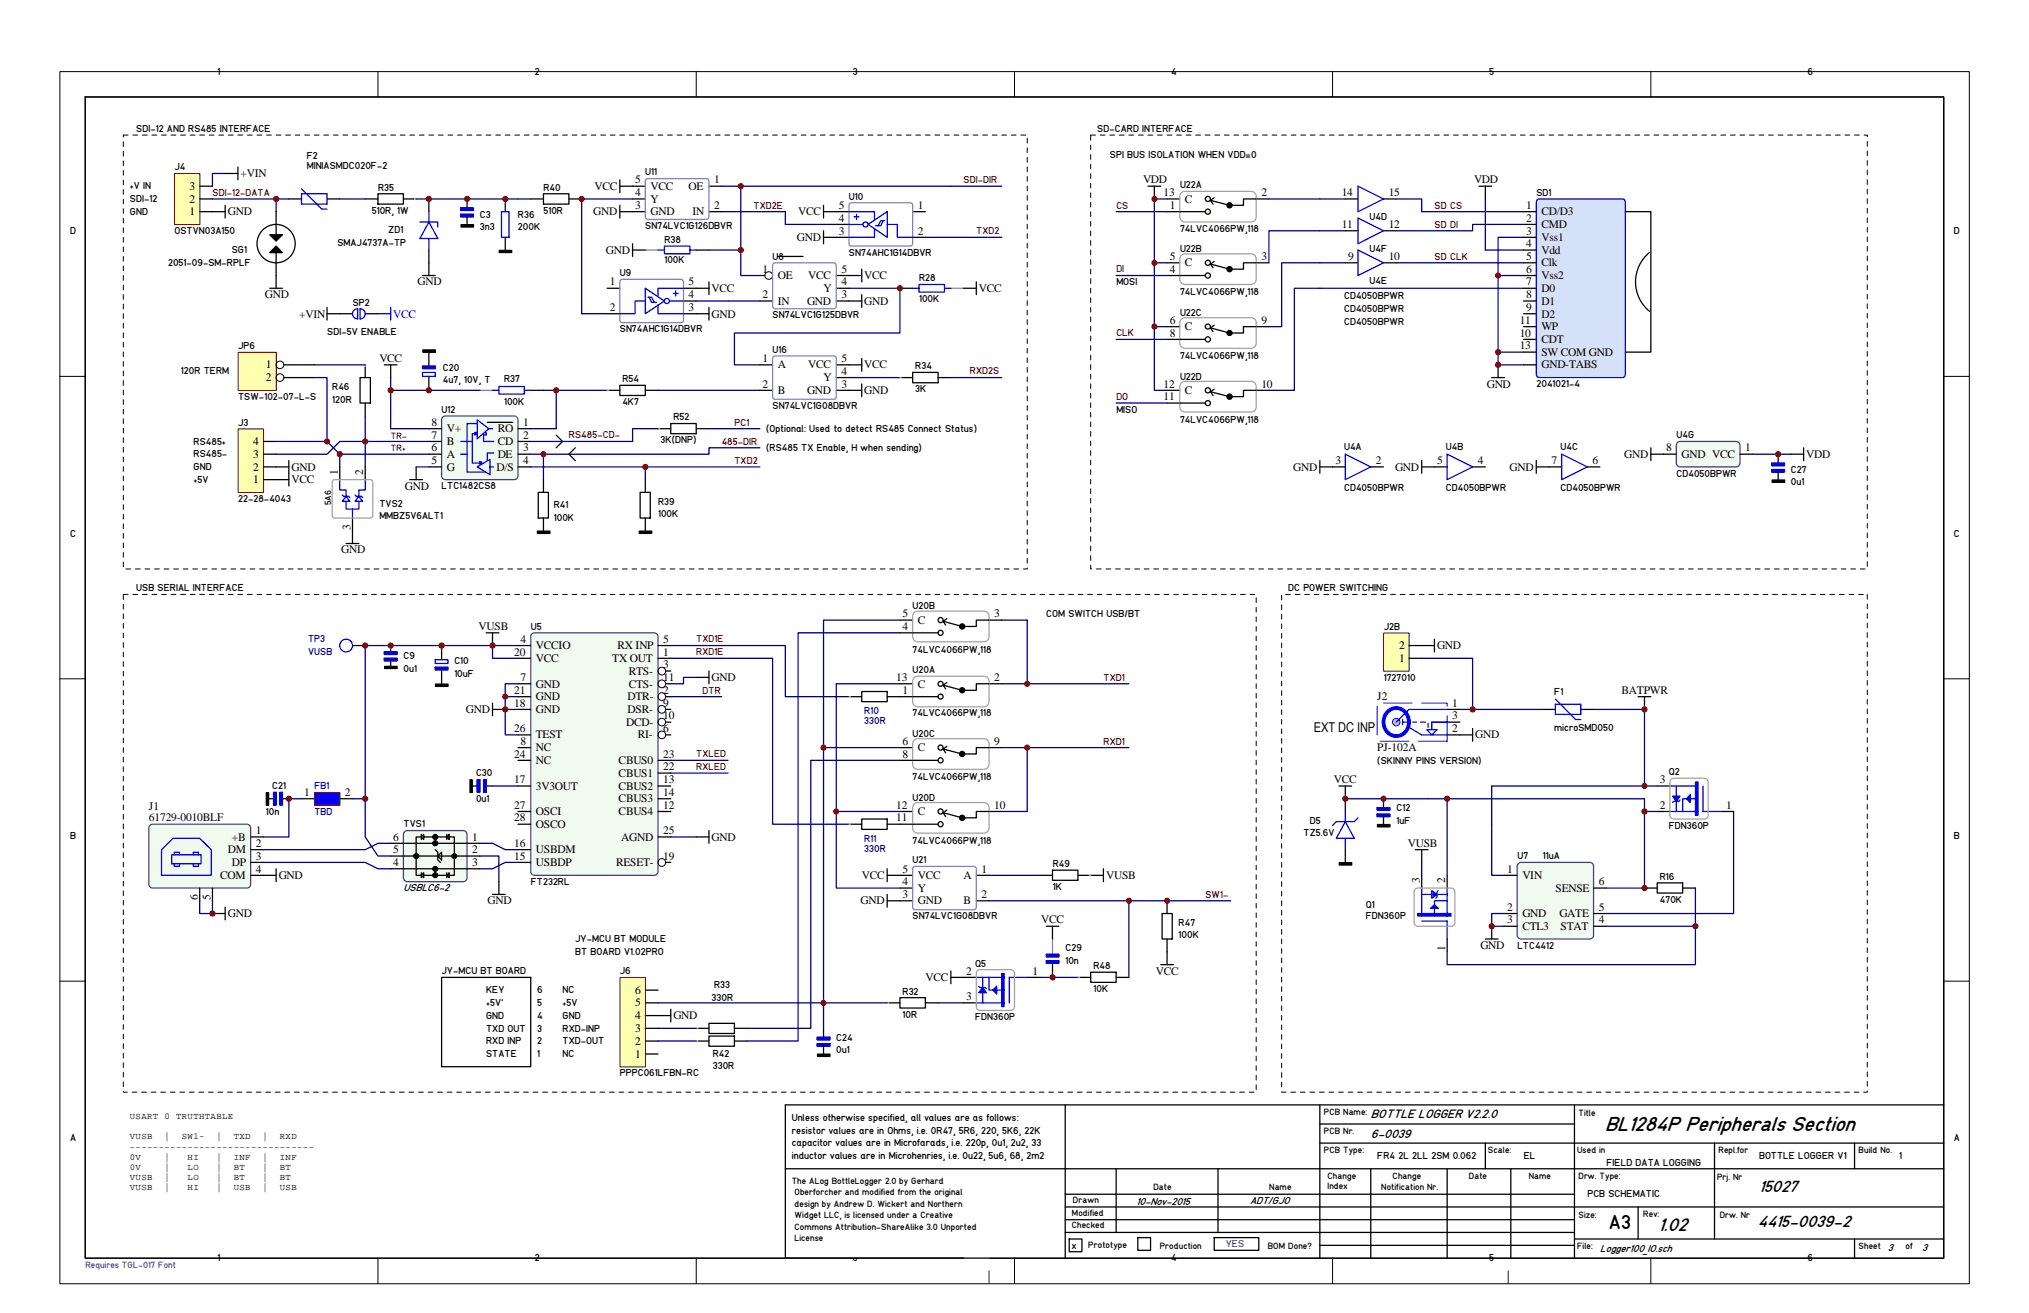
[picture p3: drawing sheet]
<svg xmlns="http://www.w3.org/2000/svg" width="432mm" height="279mm" viewBox="0 0 432 279" stroke-linecap="round" stroke-linejoin="round" font-family="sans-serif">
<defs><g id="words">
<text font-size="4.5" x="341.6" y="240.6">BL1284P Peripherals Section</text>
<text font-size="4.3" x="342.4" y="261.5">A3</text>
<text font-size="4" x="353" y="261.9">1.02</text>
<g font-size="3.6">
<text x="374.4" y="253.6">15027</text>
<text x="374.1" y="261.2">4415-0039-2</text>
</g>
<text font-size="2.9" fill="#040404" x="279.6" y="155.8">EXT DC INP</text>
<g font-size="2.7">
<text x="291.8" y="237.9">BOTTLE LOGGER V2.2.0</text>
<text x="291.8" y="242.2">6-0039</text>
</g>
<g font-size="2.5">
<text x="40.3" y="40.4">3</text>
<text x="135.2" y="41.7">4</text>
<text x="135.2" y="39">5</text>
<text x="138.4" y="40.4">VCC</text>
<text x="146.6" y="40.4">OE</text>
<text x="152" y="39">1</text>
<text x="247.6" y="41.7">13</text>
<text x="268.4" y="41.7">2</text>
<text x="285.5" y="41.7">14</text>
<text x="295.5" y="41.7">15</text>
<text x="40.3" y="45.8">1</text>
<text x="40.3" y="43.1">2</text>
<text x="135.2" y="44.5">3</text>
<text x="138.4" y="45.8">GND</text>
<text x="138.4" y="43.1">Y</text>
<text x="147.4" y="45.8">IN</text>
<text x="152" y="44.5">2</text>
<text x="178.5" y="47.2">4</text>
<text x="178.5" y="44.5">5</text>
<text x="195.3" y="44.5">1</text>
<text x="249" y="44.5">1</text>
<text x="252.2" y="43.1">C</text>
<text x="324.8" y="44.5">1</text>
<text x="324.8" y="47.2">2</text>
<text x="328" y="45.8">CD/D3</text>
<text x="178.5" y="49.9">3</text>
<text x="195.3" y="49.9">2</text>
<text x="285.5" y="48.6">11</text>
<text x="295.5" y="48.6">12</text>
<text x="324.8" y="49.9">3</text>
<text x="324.8" y="52.6">4</text>
<text x="328" y="48.6">CMD</text>
<text x="328" y="51.3">Vss1</text>
<text x="328" y="54">Vdd</text>
<text x="162.3" y="58">1</text>
<text x="165.5" y="59.4">OE</text>
<text x="172" y="59.4">VCC</text>
<text x="179.1" y="58">5</text>
<text x="249" y="58">4</text>
<text x="249" y="55.3">5</text>
<text x="252.2" y="56.7">C</text>
<text x="268.4" y="55.3">3</text>
<text x="286.9" y="55.3">9</text>
<text x="295.5" y="55.3">10</text>
<text x="324.8" y="55.3">5</text>
<text x="324.8" y="58">6</text>
<text x="328" y="56.7">Clk</text>
<text x="328" y="59.4">Vss2</text>
<text x="129.8" y="60.7">1</text>
<text x="146.6" y="63.5">4</text>
<text x="146.6" y="60.7">5</text>
<text x="162.3" y="63.5">2</text>
<text x="165.5" y="64.9">IN</text>
<text x="171.7" y="64.9">GND</text>
<text x="175.3" y="62.1">Y</text>
<text x="179.1" y="60.7">4</text>
<text x="179.1" y="63.5">3</text>
<text x="324.8" y="60.7">7</text>
<text x="324.8" y="63.5">8</text>
<text x="328" y="62.1">D0</text>
<text x="328" y="64.9">D1</text>
<text x="129.8" y="66.2">2</text>
<text x="146.6" y="66.2">3</text>
<text x="249" y="71.6">8</text>
<text x="249" y="68.9">6</text>
<text x="252.2" y="70.3">C</text>
<text x="268.4" y="68.9">9</text>
<text x="323.4" y="68.9">11</text>
<text x="323.4" y="71.6">10</text>
<text x="324.8" y="66.2">9</text>
<text x="328" y="67.6">D2</text>
<text x="328" y="70.3">WP</text>
<text x="162.3" y="77">1</text>
<text x="179.1" y="77">5</text>
<text x="323.4" y="74.3">13</text>
<text x="328" y="73">CDT</text>
<text x="328" y="75.7">SW COM GND</text>
<text x="56.6" y="78.4">1</text>
<text x="56.6" y="81.2">2</text>
<text x="162.3" y="82.5">2</text>
<text x="165.5" y="83.9">B</text>
<text x="165.5" y="78.4">A</text>
<text x="171.7" y="83.9">GND</text>
<text x="172" y="78.4">VCC</text>
<text x="175.3" y="81.2">Y</text>
<text x="179.1" y="79.8">4</text>
<text x="179.1" y="82.5">3</text>
<text x="247.6" y="82.5">12</text>
<text x="252.2" y="83.9">C</text>
<text x="268.4" y="82.5">10</text>
<text x="328" y="78.4">GND-TABS</text>
<text x="247.6" y="85.2">11</text>
<text x="53.9" y="94.7">4</text>
<text x="91.8" y="93.3">7</text>
<text x="91.8" y="90.6">8</text>
<text x="95.1" y="94.7">B</text>
<text x="95.1" y="92">V+</text>
<text x="105.9" y="92">RO</text>
<text x="105.9" y="94.7">CD</text>
<text x="111.3" y="90.6">1</text>
<text x="111.3" y="93.3">2</text>
<text x="53.9" y="100.2">2</text>
<text x="53.9" y="97.4">3</text>
<text x="71.9" y="101" transform="rotate(-90 71.9 101)">1</text>
<text x="77.3" y="101" transform="rotate(-90 77.3 101)">2</text>
<text x="91.8" y="98.8">5</text>
<text x="91.8" y="96.1">6</text>
<text x="95.1" y="100.2">G</text>
<text x="95.1" y="97.4">A</text>
<text x="105.7" y="100.2">D/S</text>
<text x="105.9" y="97.4">DE</text>
<text x="111.3" y="98.8">4</text>
<text x="111.3" y="96.1">3</text>
<text x="284.2" y="98.8">3</text>
<text x="292.8" y="98.8">2</text>
<text x="305.8" y="98.8">5</text>
<text x="314.5" y="98.8">4</text>
<text x="330.2" y="98.8">7</text>
<text x="338.9" y="98.8">6</text>
<text x="354.6" y="96.1">8</text>
<text x="357.8" y="97.4">GND VCC</text>
<text x="371.4" y="96.1">1</text>
<text x="53.9" y="102.9">1</text>
<text x="74.6" y="112.7" transform="rotate(-90 74.6 112.7)">3</text>
<text x="192.1" y="131.4">5</text>
<text x="211.6" y="131.4">3</text>
<text x="110.8" y="136.8">4</text>
<text x="141.1" y="136.8">5</text>
<text x="192.1" y="134.1">4</text>
<text x="195.3" y="132.7">C</text>
<text x="109.4" y="139.5">20</text>
<text x="114" y="138.1">VCCIO</text>
<text x="114" y="140.9">VCC</text>
<text x="130.3" y="140.9">TX OUT</text>
<text x="131.4" y="138.1">RX INP</text>
<text x="133.8" y="143.6">RTS-</text>
<text x="141.1" y="142.2">3</text>
<text x="141.1" y="139.5">1</text>
<text x="297.7" y="140.9">1</text>
<text x="297.7" y="138.1">2</text>
<text x="109.4" y="147.7">21</text>
<text x="110.8" y="144.9">7</text>
<text x="114" y="146.3">GND</text>
<text x="114" y="149">GND</text>
<text x="133.6" y="149">DTR-</text>
<text x="133.8" y="146.3">CTS-</text>
<text x="141.1" y="144.9">11</text>
<text x="141.1" y="147.7">2</text>
<text x="190.7" y="144.9">13</text>
<text x="192.1" y="147.7">1</text>
<text x="195.3" y="146.3">C</text>
<text x="211.6" y="144.9">2</text>
<text x="109.4" y="150.4">18</text>
<text x="109.4" y="155.8">26</text>
<text x="114" y="151.7">GND</text>
<text x="133.3" y="154.4">DCD-</text>
<text x="133.6" y="151.7">DSR-</text>
<text x="141.1" y="153.1">10</text>
<text x="141.1" y="155.8">6</text>
<text x="141.1" y="150.4">9</text>
<text x="309.1" y="150.4">1</text>
<text x="309.1" y="155.8">2</text>
<text x="309.1" y="153.1">3</text>
<text x="109.4" y="161.2">24</text>
<text x="110.8" y="158.5">8</text>
<text x="114" y="159.9">NC</text>
<text x="114" y="157.1">TEST</text>
<text x="135.7" y="157.1">RI-</text>
<text x="141.1" y="161.2">23</text>
<text x="192.1" y="158.5">6</text>
<text x="192.1" y="161.2">8</text>
<text x="195.3" y="159.9">C</text>
<text x="211.6" y="158.5">9</text>
<text x="109.4" y="166.7">17</text>
<text x="114" y="162.6">NC</text>
<text x="131.7" y="162.6">CBUS0</text>
<text x="131.7" y="165.3">CBUS1</text>
<text x="141.1" y="164">22</text>
<text x="141.1" y="166.7">13</text>
<text x="353.2" y="166.7">3</text>
<text x="64.7" y="169.4">1</text>
<text x="73.4" y="169.4">2</text>
<text x="109.4" y="172.1">27</text>
<text x="114" y="173.4">OSCI</text>
<text x="114" y="168">3V3OUT</text>
<text x="131.7" y="168">CBUS2</text>
<text x="131.7" y="170.7">CBUS3</text>
<text x="131.7" y="173.4">CBUS4</text>
<text x="141.1" y="169.4">14</text>
<text x="141.1" y="172.1">12</text>
<text x="190.7" y="172.1">12</text>
<text x="195.3" y="173.4">C</text>
<text x="211.6" y="172.1">10</text>
<text x="353.2" y="172.1">2</text>
<text x="367.3" y="172.1">1</text>
<text x="49.3" y="178.9">+B</text>
<text x="54.4" y="177.5">1</text>
<text x="83.7" y="178.9">6</text>
<text x="100.5" y="178.9">1</text>
<text x="109.4" y="174.8">28</text>
<text x="114" y="176.1">OSCO</text>
<text x="132.2" y="178.9">AGND</text>
<text x="141.1" y="177.5">25</text>
<text x="190.7" y="174.8">11</text>
<text x="48.5" y="181.6">DM</text>
<text x="49.3" y="184.3">DP</text>
<text x="54.4" y="185.7">4</text>
<text x="54.4" y="180.3">2</text>
<text x="54.4" y="183">3</text>
<text x="83.7" y="184.3">4</text>
<text x="83.7" y="181.6">5</text>
<text x="100.5" y="181.6">2</text>
<text x="100.5" y="184.3">3</text>
<text x="109.4" y="180.3">16</text>
<text x="109.4" y="183">15</text>
<text x="114" y="181.6">USBDM</text>
<text x="114" y="184.3">USBDP</text>
<text x="131.1" y="184.3">RESET-</text>
<text x="141.1" y="183">19</text>
<text x="192.1" y="185.7">5</text>
<text x="208.9" y="185.7">1</text>
<text x="320.7" y="185.7">1</text>
<text x="42.1" y="191.4" transform="rotate(-90 42.1 191.4)">6</text>
<text x="44.8" y="191.4" transform="rotate(-90 44.8 191.4)">5</text>
<text x="46.9" y="187">COM</text>
<text x="192.1" y="191.1">3</text>
<text x="192.1" y="188.4">4</text>
<text x="195.3" y="189.7">Y</text>
<text x="195.3" y="187">VCC</text>
<text x="205.1" y="187">A</text>
<text x="208.9" y="191.1">2</text>
<text x="302.1" y="187.9" transform="rotate(-90 302.1 187.9)">3</text>
<text x="307.6" y="187.9" transform="rotate(-90 307.6 187.9)">2</text>
<text x="324" y="187">VIN</text>
<text x="331" y="189.7">SENSE</text>
<text x="340.2" y="188.4">6</text>
<text x="195.3" y="192.4">GND</text>
<text x="205.1" y="192.4">B</text>
<text x="320.7" y="193.8">2</text>
<text x="320.7" y="196.5">3</text>
<text x="324" y="195.2">GND</text>
<text x="324" y="197.9">CTL3</text>
<text x="331.9" y="195.2">GATE</text>
<text x="332.1" y="197.9">STAT</text>
<text x="340.2" y="193.8">5</text>
<text x="340.2" y="196.5">4</text>
<text x="307.6" y="202.3" transform="rotate(-90 307.6 202.3)">1</text>
<text x="205.6" y="207.4">2</text>
<text x="219.7" y="207.4">1</text>
<text x="135.2" y="214.2">5</text>
<text x="135.2" y="211.5">6</text>
<text x="205.6" y="212.8">3</text>
<text x="135.2" y="219.6">3</text>
<text x="135.2" y="216.9">4</text>
<text x="135.2" y="225">1</text>
<text x="135.2" y="222.3">2</text>
</g>
<g font-size="2.5" fill="#040404">
<text x="51.2" y="37.7">+VIN</text>
<text x="126.5" y="40.4">VCC</text>
<text x="243.2" y="39">VDD</text>
<text x="313.7" y="39">VDD</text>
<text x="48.5" y="45.8">GND</text>
<text x="126.2" y="45.8">GND</text>
<text x="169.8" y="45.8">VCC</text>
<text x="128.9" y="54">GND</text>
<text x="169.6" y="51.3">GND</text>
<text x="183.9" y="59.4">VCC</text>
<text x="56.3" y="63.5">GND</text>
<text x="88.9" y="60.7">GND</text>
<text x="151.4" y="62.1">VCC</text>
<text x="183.9" y="64.9">GND</text>
<text x="208.3" y="62.1">VCC</text>
<text x="63.7" y="67.6">+VIN</text>
<text x="151.4" y="67.6">GND</text>
<text x="80.7" y="77">VCC</text>
<text x="183.9" y="83.9">GND</text>
<text x="183.9" y="78.4">VCC</text>
<text x="316.4" y="82.5">GND</text>
<text x="62" y="100.2">GND</text>
<text x="275.2" y="100.2">GND</text>
<text x="296.9" y="100.2">GND</text>
<text x="321.3" y="100.2">GND</text>
<text x="345.7" y="97.4">GND</text>
<text x="384.4" y="97.4">VDD</text>
<text x="62" y="102.9">VCC</text>
<text x="86.1" y="104.2">GND</text>
<text x="72.6" y="117.8">GND</text>
<text x="101.9" y="134.1">VUSB</text>
<text x="305.8" y="138.1">GND</text>
<text x="151.4" y="144.9">GND</text>
<text x="293.1" y="149">J2</text>
<text x="345.1" y="147.7">BATPWR</text>
<text x="99.1" y="151.7">GND</text>
<text x="293.1" y="159.9">PJ-102A</text>
<text x="313.9" y="157.1">GND</text>
<text x="283.9" y="166.7">VCC</text>
<text x="31.7" y="172.4">J1</text>
<text x="31.7" y="174.8">61729-0010BLF</text>
<text x="151.4" y="178.9">GND</text>
<text x="299.6" y="180.3">VUSB</text>
<text x="59.3" y="187">GND</text>
<text x="183.4" y="187">VCC</text>
<text x="235.4" y="187">VUSB</text>
<text x="48.5" y="195.2">GND</text>
<text x="103.8" y="192.4">GND</text>
<text x="183.1" y="192.4">GND</text>
<text x="221.6" y="196.5">VCC</text>
<text x="315" y="202">GND</text>
<text x="196.9" y="208.7">VCC</text>
<text x="246" y="207.4">VCC</text>
<text x="143.3" y="216.9">GND</text>
</g>
<text font-size="2.5" fill="#00f" x="83.7" y="67.6">VCC</text>
<g font-size="2.2">
<text x="85.9" y="189.7">USBLC6-2</text>
<text x="241.9" y="256.5">10-Nov-2015</text>
<text x="266" y="256.2">ADT/GJO</text>
<text x="340.5" y="266.5">Logger100_IO.sch</text>
<text x="401.7" y="266.2">3</text>
<text x="409.1" y="266.2">3</text>
</g>
<g font-size="2.1">
<text x="46.3" y="15.9">1</text>
<text x="113.8" y="15.9">2</text>
<text x="181.5" y="15.9">3</text>
<text x="249.2" y="15.9">4</text>
<text x="316.9" y="15.9">5</text>
<text x="384.7" y="15.9">6</text>
<text x="14.9" y="49.8">D</text>
<text x="71.8" y="52.3">SMAJ4737A-TP</text>
<text x="415.8" y="49.8">D</text>
<text x="35.8" y="56.6">2051-09-SM-RPLF</text>
<text x="180.7" y="54.4">SN74AHC1G14DBVR</text>
<text x="75.1" y="65">SP2</text>
<text x="237.6" y="60.7">MOSI</text>
<text x="69.6" y="71.3">SDI-5V ENABLE</text>
<text x="131.9" y="70.7">SN74AHC1G14DBVR</text>
<text x="164.4" y="67.7">SN74LVC1G125DBVR</text>
<text x="237.6" y="87.8">MISO</text>
<text x="14.9" y="114.2">C</text>
<text x="415.8" y="114.2">C</text>
<text x="14.9" y="178.5">B</text>
<text x="415.8" y="178.5">B</text>
<text x="168.5" y="238.5">Unless otherwise specified, all values are as follows:</text>
<text x="14.9" y="242.9">A</text>
<text x="168.5" y="241.3">resistor values are in Ohms, i.e. 0R47, 5R6, 220, 5K6, 22K</text>
<text x="168.5" y="244">capacitor values are in Microfarads, i.e. 220p, 0u1, 2u2, 33</text>
<text x="415.8" y="242.9">A</text>
<text x="168.5" y="246.7">inductor values are in Microhenries, i.e. 0u22, 5u6, 68, 2m2</text>
<text x="46.3" y="268.4">1</text>
<text x="113.8" y="268.4">2</text>
<text x="181.5" y="268.4">3</text>
<text x="249.2" y="268.4">4</text>
<text x="316.9" y="268.4">5</text>
<text x="384.7" y="268.4">6</text>
</g>
<g font-size="2.1" fill="#040404">
<text x="29" y="28.1">SDI-12 AND RS485 INTERFACE</text>
<text x="233.5" y="28.1">SD-CARD INTERFACE</text>
<text x="65.3" y="33.8">F2</text>
<text x="65.3" y="36">MINIASMDC020F-2</text>
<text x="236.2" y="33.5">SPI BUS ISOLATION WHEN VDD=0</text>
<text x="27.6" y="40.3">+V IN</text>
<text x="37.1" y="36.2">J4</text>
<text x="80.5" y="40.6">R35</text>
<text x="115.7" y="40.6">R40</text>
<text x="137.3" y="37.3">U11</text>
<text x="251.1" y="40">U22A</text>
<text x="327" y="41.7">SD1</text>
<text x="27.6" y="43.1">SDI-12</text>
<text x="27.6" y="45.8">GND</text>
<text x="79.1" y="45.5">510R, 1W</text>
<text x="102.1" y="46.3">C3</text>
<text x="110.2" y="46.3">R36</text>
<text x="115.7" y="45.5">510R</text>
<text x="180.7" y="42.5">U10</text>
<text x="291.5" y="46.8">U4D</text>
<text x="37.1" y="49.8">OSTVN03A150</text>
<text x="49.3" y="53.9">SG1</text>
<text x="82.6" y="49.6">ZD1</text>
<text x="102.1" y="49">3n3</text>
<text x="110.2" y="49">200K</text>
<text x="137.3" y="48.7">SN74LVC1G126DBVR</text>
<text x="141.4" y="51.7">R38</text>
<text x="251.1" y="49.3">74LVC4066PW,118</text>
<text x="251.1" y="53.6">U22B</text>
<text x="291.5" y="53.6">U4F</text>
<text x="131.9" y="58.8">U9</text>
<text x="141.4" y="56">100K</text>
<text x="164.4" y="55.2">U8</text>
<text x="195.6" y="59.9">R28</text>
<text x="195.6" y="64.2">100K</text>
<text x="251.1" y="62.9">74LVC4066PW,118</text>
<text x="286" y="63.7">CD4050BPWR</text>
<text x="291.5" y="60.4">U4E</text>
<text x="251.1" y="67.2">U22C</text>
<text x="286" y="66.4">CD4050BPWR</text>
<text x="286" y="69.1">CD4050BPWR</text>
<text x="50.7" y="74.3">JP6</text>
<text x="164.4" y="75.1">U16</text>
<text x="251.1" y="76.4">74LVC4066PW,118</text>
<text x="38.5" y="79.7">120R TERM</text>
<text x="70.7" y="82.9">R46</text>
<text x="94.3" y="78.9">C20</text>
<text x="94.3" y="81.6">4u7, 10V, T</text>
<text x="107.3" y="81.3">R37</text>
<text x="132.5" y="81.3">R54</text>
<text x="194.8" y="78.6">R34</text>
<text x="194.8" y="83.5">3K</text>
<text x="251.1" y="80.8">U22D</text>
<text x="327" y="82.4">2041021-4</text>
<text x="50.7" y="85.1">TSW-102-07-L-S</text>
<text x="70.7" y="85.7">120R</text>
<text x="94" y="87.8">U12</text>
<text x="107.3" y="86.2">100K</text>
<text x="132.5" y="86.2">4K7</text>
<text x="143.3" y="89.5">R52</text>
<text x="164.4" y="87">SN74LVC1G08DBVR</text>
<text x="41.2" y="94.6">RS485+</text>
<text x="50.7" y="90.6">J3</text>
<text x="140.6" y="94.4">3K(DNP)</text>
<text x="163.1" y="91.9">(Optional: Used to detect RS485 Connect Status)</text>
<text x="163.1" y="96">(RS485 TX Enable, H when sending)</text>
<text x="251.1" y="90">74LVC4066PW,118</text>
<text x="286" y="95.7">U4A</text>
<text x="307.7" y="95.7">U4B</text>
<text x="332.1" y="95.7">U4C</text>
<text x="356.8" y="93.3">U4G</text>
<text x="41.2" y="97.3">RS485-</text>
<text x="41.2" y="100.1">GND</text>
<text x="356.8" y="101.4">CD4050BPWR</text>
<text x="381.1" y="100.6">C27</text>
<text x="41.2" y="102.8">+5V</text>
<text x="50.7" y="106.8">22-28-4043</text>
<text x="80.7" y="107.9">TVS2</text>
<text x="94" y="104.1">LTC1482CS8</text>
<text x="140" y="107.4">R39</text>
<text x="286" y="104.4">CD4050BPWR</text>
<text x="307.7" y="104.4">CD4050BPWR</text>
<text x="332.1" y="104.4">CD4050BPWR</text>
<text x="381.1" y="103.3">0u1</text>
<text x="80.7" y="110.4">MMBZ5V6ALT1</text>
<text x="117.9" y="108.2">R41</text>
<text x="117.9" y="110.9">100K</text>
<text x="140" y="110.1">100K</text>
<text x="29" y="125.9">USB SERIAL INTERFACE</text>
<text x="274.2" y="125.9">DC POWER SWITCHING</text>
<text x="194.2" y="129.7">U20B</text>
<text x="222.7" y="131.3">COM SWITCH USB/BT</text>
<text x="112.9" y="134">U5</text>
<text x="294.5" y="134">J2B</text>
<text x="85.9" y="140.3">C9</text>
<text x="85.9" y="143">0u1</text>
<text x="96.7" y="141.3">C10</text>
<text x="194.2" y="143.2">U20A</text>
<text x="194.2" y="138.9">74LVC4066PW,118</text>
<text x="96.7" y="144.1">10uF</text>
<text x="294.5" y="144.9">1727010</text>
<text x="330.8" y="147.8">F1</text>
<text x="194.2" y="152.4">74LVC4066PW,118</text>
<text x="330.8" y="155.4">microSMD050</text>
<text x="194.2" y="156.8">U20C</text>
<text x="58" y="167.9">C21</text>
<text x="101.3" y="165.2">C30</text>
<text x="194.2" y="166">74LVC4066PW,118</text>
<text x="293.1" y="162.5">(SKINNY PINS VERSION)</text>
<text x="355.1" y="164.9">Q2</text>
<text x="56.6" y="173.4">10n</text>
<text x="101.3" y="170.6">0u1</text>
<text x="194.2" y="170.4">U20D</text>
<text x="297.2" y="172.6">C12</text>
<text x="85.9" y="176.1">TVS1</text>
<text x="194.2" y="179.6">74LVC4066PW,118</text>
<text x="277.4" y="178">TZ5.6V</text>
<text x="278.8" y="175.3">D5</text>
<text x="297.2" y="175.3">1uF</text>
<text x="355.1" y="176.4">FDN360P</text>
<text x="194.2" y="183.7">U21</text>
<text x="224" y="184.5">R49</text>
<text x="322.9" y="182.9">U7</text>
<text x="328.3" y="182.9">11uA</text>
<text x="112.9" y="188.3">FT232RL</text>
<text x="224" y="189.4">1K</text>
<text x="353.2" y="187.2">R16</text>
<text x="194.2" y="195.6">SN74LVC1G08DBVR</text>
<text x="250.8" y="197">R47</text>
<text x="290.7" y="193.2">Q1</text>
<text x="290.7" y="195.6">FDN360P</text>
<text x="353.2" y="192.1">470K</text>
<text x="122.4" y="200.5">JY-MCU BT MODULE</text>
<text x="122.4" y="203.2">BT BOARD V1.02PRO</text>
<text x="226.7" y="202.4">C29</text>
<text x="250.8" y="199.7">100K</text>
<text x="322.9" y="201.9">LTC4412</text>
<text x="94" y="207.3">JY-MCU BT BOARD</text>
<text x="131.9" y="207.3">J6</text>
<text x="207.5" y="205.7">Q5</text>
<text x="226.7" y="205.1">10n</text>
<text x="232.7" y="206.2">R48</text>
<text x="103.5" y="211.4">KEY</text>
<text x="103.5" y="214.1">+5V'</text>
<text x="114.3" y="211.4">6</text>
<text x="114.3" y="214.1">5</text>
<text x="119.7" y="214.1">+5V</text>
<text x="119.7" y="211.4">NC</text>
<text x="151.4" y="213">330R</text>
<text x="152" y="210.3">R33</text>
<text x="192.1" y="211.7">R32</text>
<text x="232.7" y="211.1">10K</text>
<text x="103.5" y="216.8">GND</text>
<text x="103.5" y="219.5">TXD OUT</text>
<text x="114.3" y="216.8">4</text>
<text x="114.3" y="219.5">3</text>
<text x="119.7" y="219.5">RXD-INP</text>
<text x="119.7" y="216.8">GND</text>
<text x="178" y="221.4">C24</text>
<text x="192.1" y="216.5">10R</text>
<text x="207.5" y="217.1">FDN360P</text>
<text x="103.5" y="222.2">RXD INP</text>
<text x="103.5" y="225">STATE</text>
<text x="114.3" y="222.2">2</text>
<text x="114.3" y="225">1</text>
<text x="119.7" y="225">NC</text>
<text x="119.7" y="222.2">TXD-OUT</text>
<text x="151.7" y="225">R42</text>
<text x="151.7" y="227.4">330R</text>
<text x="178" y="224.2">0u1</text>
<text x="131.9" y="229">PPPC061LFBN-RC</text>
<text x="293.1" y="246.7">FR4 2L 2LL 2SM 0.062</text>
<text x="324.3" y="246.7">EL</text>
<text x="341.9" y="248">FIELD DATA LOGGING</text>
<text x="374.4" y="246.7">BOTTLE LOGGER V1</text>
<text x="404.2" y="246.7">1</text>
<text x="337.8" y="254.8">PCB SCHEMATIC</text>
<text x="228.1" y="265.7">x</text>
</g>
<g font-size="2.1" fill="#800000">
<text x="45.3" y="41.7">SDI-12-DATA</text>
<text x="205.1" y="38.9">SDI-DIR</text>
<text x="160.4" y="44.4">TXD2E</text>
<text x="237.6" y="44.4">CS</text>
<text x="305.3" y="44.4">SD_CS</text>
<text x="207.8" y="49.8">TXD2</text>
<text x="305.3" y="48.5">SD_DI</text>
<text x="237.6" y="58">DI</text>
<text x="305.3" y="55.2">SD_CLK</text>
<text x="237.6" y="71.5">CLK</text>
<text x="206.4" y="79.7">RXD2S</text>
<text x="237.6" y="85.1">DO</text>
<text x="121.1" y="93.3">RS485-CD-</text>
<text x="153.6" y="94.6">485-DIR</text>
<text x="156.3" y="90.6">PC1</text>
<text x="156.3" y="98.7">TXD2</text>
<text x="148.2" y="136.7">TXD1E</text>
<text x="148.2" y="139.4">RXD1E</text>
<text x="149.5" y="147.6">DTR</text>
<text x="234.9" y="144.9">TXD1</text>
<text x="148.2" y="161.2">TXLED</text>
<text x="234.9" y="158.5">RXD1</text>
<text x="148.2" y="163.9">RXLED</text>
<text x="256.5" y="191">SW1-</text>
</g>
<g font-size="2.1" fill="#000080">
<text x="65.6" y="136.7">TP3</text>
<text x="65.6" y="139.4">VUSB</text>
<text x="183.9" y="151.9">R10</text>
<text x="183.9" y="154.1">330R</text>
<text x="66.9" y="167.9">FB1</text>
<text x="66.9" y="173.4">TBD</text>
<text x="183.9" y="179.1">R11</text>
<text x="183.9" y="181.2">330R</text>
</g>
<text font-size="2.1" fill="#48438b" x="260.9" y="265.4">YES</text>
<g font-size="1.9" fill="#800000">
<text x="83.2" y="93.3">TR-</text>
<text x="83.2" y="96.1">TR+</text>
</g>
<text font-size="1.9" fill="#040404" x="70.4" y="107.5" transform="rotate(-90 70.4 107.5)">5A6</text>
<g font-size="1.9">
<text x="27.6" y="238.1">USART 0 TRUTHTABLE</text>
<text x="281.7" y="237.2">PCB Name:</text>
<text x="335.9" y="237.5">Title</text>
<text x="27.6" y="242.4">VUSB</text>
<text x="27.6" y="244.6">--------------------------------</text>
<text x="35" y="242.4">|</text>
<text x="38.7" y="242.4">SW1-</text>
<text x="46.1" y="242.4">|</text>
<text x="49.7" y="242.4">TXD</text>
<text x="55.9" y="242.4">|</text>
<text x="59.6" y="242.4">RXD</text>
<text x="281.7" y="241.3">PCB Nr.</text>
<text x="281.7" y="245.4">PCB Type:</text>
<text x="316.7" y="245.4">Scale:</text>
<text x="335.6" y="245.4">Used in</text>
<text x="365.7" y="245.4">Repl.for</text>
<text x="395.5" y="245.4">Build No.</text>
<text x="27.6" y="246.8">0V</text>
<text x="27.6" y="249">0V</text>
<text x="27.6" y="251.2">VUSB</text>
<text x="35" y="246.8">|</text>
<text x="35" y="249">|</text>
<text x="35" y="251.2">|</text>
<text x="39.9" y="246.8">HI</text>
<text x="39.9" y="249">LO</text>
<text x="39.9" y="251.2">LO</text>
<text x="46.1" y="246.8">|</text>
<text x="46.1" y="249">|</text>
<text x="46.1" y="251.2">|</text>
<text x="49.7" y="246.8">INF</text>
<text x="49.7" y="249">BT</text>
<text x="49.7" y="251.2">BT</text>
<text x="55.9" y="246.8">|</text>
<text x="55.9" y="249">|</text>
<text x="55.9" y="251.2">|</text>
<text x="59.6" y="246.8">INF</text>
<text x="59.6" y="249">BT</text>
<text x="59.6" y="251.2">BT</text>
<text x="168.5" y="251.9">The ALog BottleLogger 2.0 by Gerhard</text>
<text x="282.5" y="250.8">Change</text>
<text x="296.4" y="250.8">Change</text>
<text x="312.6" y="250.8">Date</text>
<text x="325.3" y="250.8">Name</text>
<text x="335.9" y="250.8">Drw. Type:</text>
<text x="365.4" y="251.1">Prj. Nr</text>
<text x="27.6" y="253.3">VUSB</text>
<text x="35" y="253.3">|</text>
<text x="39.9" y="253.3">HI</text>
<text x="46.1" y="253.3">|</text>
<text x="49.7" y="253.3">USB</text>
<text x="55.9" y="253.3">|</text>
<text x="59.6" y="253.3">USB</text>
<text x="169.1" y="254.3">Oberforcher and modified from the original</text>
<text x="169.1" y="256.8">design by Andrew D. Wickert and Northern</text>
<text x="228.3" y="256">Drawn</text>
<text x="245.4" y="253.2">Date</text>
<text x="270.1" y="253.2">Name</text>
<text x="282.5" y="253">Index</text>
<text x="293.9" y="253.2">Notification Nr.</text>
<text x="169.1" y="259.2">Widget LLC, is licensed under a Creative</text>
<text x="169.1" y="261.7">Commons Attribution-ShareAlike 3.0 Unported</text>
<text x="228.1" y="258.7">Modified</text>
<text x="228.1" y="261.4">Checked</text>
<text x="335.9" y="259.2">Size:</text>
<text x="349.7" y="259">Rev:</text>
<text x="366" y="259.2">Drw. Nr</text>
<text x="169.1" y="264.1">License</text>
<text x="231.6" y="265.5">Prototype</text>
<text x="246.8" y="265.7">Production</text>
<text x="269.8" y="265.7">BOM Done?</text>
<text x="335.6" y="265.7">File:</text>
<text x="395.5" y="265.7">Sheet</text>
<text x="405.5" y="265.7">of</text>
</g>
<text font-size="1.9" fill="#48438b" x="18.2" y="269.8">Requires TGL-017 Font</text>
</g></defs>
<g fill="none" stroke="#000" stroke-width=".21">
<path d="M12.7 15.2h406.4v258h-406.4zM80.4 15.2v5.4M148.2 15.2v5.4M215.9 15.2v5.4M283.6 15.2v5.4M351.3 15.2v5.4M18.2 20.7h395.5v247.1h-395.5zM12.7 80.1h5.4M413.6 80.1h5.5M12.7 144.4h5.4M413.6 144.4h5.5M12.7 208.8h5.4"/>
<path d="M413.6 208.8h5.5M80.4 267.7v5.4M148.2 267.7v5.4M215.9 267.7v5.4M283.6 267.7v5.4M351.3 267.7v5.4"/>
</g>
<path d="M210.5 270.4v2.7M321 270.4v2.7" fill="none" stroke="#172721" stroke-width=".21"/>
<path d="M167.2 235.2h59.5v13.6h-59.5z" fill="#fff"/>
<path d="M167.2 235.2h59.5v13.6h-59.5z" fill="none" stroke="#fff" stroke-width=".21"/>
<path d="M167.2 248.8h43.3v19h-43.3z" fill="#fff"/>
<path d="M167.2 248.8h43.3v19h-43.3z" fill="none" stroke="#fff" stroke-width=".21"/>
<g fill="none" stroke="#000" stroke-width=".27">
<path d="M18.1 20.6h395.5v247.1h-395.5zM226.7 235.1h-59.6v32.6h38M280.9 235.1v32.6M280.9 239.2h54.2M335.1 235.1v32.6M413.6 235.1h-186.9v32.6M167.1 248.7h246.5M226.7 254.1h108.4M226.7 256.8h186.9M226.7 259.5h108.4M237.5 248.7v13.6M259.2 248.7v13.6"/>
<path d="M280.9 243.2h132.7M291.7 248.7v19M308 248.7v19M316.1 243.2v5.5M321.5 248.7v19M348.6 256.8v6.9M364.9 243.2v20.5M394.7 243.2v5.5M226.7 262.3h108.4M227.5 263.7h2.8v2.7h-2.8zM242.1 263.4h2.8v2.7h-2.8zM258.4 263.4h9.5v2.7h-9.5z"/>
<path d="M280.9 265h54.2M335.1 263.7h78.5M394.7 263.7v4"/>
</g>
<path d="M31.9 175.6l.6-.2h20a.8 .8 0 0 1 .8 .8v11.9a.81 .81 0 0 1-.8 .9h-20a.84 .84 0 0 1-.8-.9v-11.9z" fill-rule="evenodd" fill="#f1faef"/>
<path d="M31.9 175.6l.6-.2h20a.8 .8 0 0 1 .8 .8v11.9a.81 .81 0 0 1-.8 .9h-20a.84 .84 0 0 1-.8-.9v-11.9z" fill="none" stroke="#48438b" stroke-width=".27"/>
<path d="M53.3 178.1h2.7M42.5 189v2.7M45.2 189v2.7M53.3 180.8h2.7M53.3 183.5h2.7M53.3 186.3h2.7" fill="none" stroke="#000" stroke-width=".27"/>
<path d="M34.4 180.8l2.4-2.4h5.7l2.5 2.4v5.5h-10.6zM36.5 181.9h6.3v1.9h-6.3zM37.1 181.9v-.5h1.1v.5M37.1 183.8v.6h1.1v-.6M41.1 181.9v-.5h1.1v.5M41.1 183.8v.6h1.1v-.6" fill="none" stroke="#00f" stroke-width=".27"/>
<path d="M42.5 191.7v2.7h2.7v-2.7" fill="none" stroke="#000080" stroke-width=".27"/>
<path d="M45.2 194.4h2.7M47.9 193v2.7" fill="none" stroke="#040404" stroke-width=".27"/>
<path d="M113.2 134.9l.5-.2h25.5a.83 .83 0 0 1 .8 .8v49.9a.84 .84 0 0 1-.8 .9h-25.5a.81 .81 0 0 1-.8-.9v-49.9z" fill-rule="evenodd" fill="#f1faef"/>
<path d="M113.2 134.9l.5-.2h25.5a.83 .83 0 0 1 .8 .8v49.9a.84 .84 0 0 1-.8 .9h-25.5a.81 .81 0 0 1-.8-.9v-49.9z" fill="none" stroke="#48438b" stroke-width=".27"/>
<g fill="none" stroke="#000" stroke-width=".27">
<path d="M83.1 137.4v1.3M110.2 137.4h2.7M140 137.4h2.7M83.1 140.4v1.6M110.2 140.1h2.7M110.2 159.1h2.7M110.2 145.5h2.7M110.2 151h2.7M110.2 148.3h2.7M110.2 156.4h2.7M140 140.1h2.7M141.6 145.5h1.1"/>
<path d="M141.6 151h1.1M141.6 148.3h1.1M141.6 156.4h1.1M141.6 142.8h1.1M141.6 153.7h1.1M110.2 161.8h2.7M110.2 172.7h2.7M110.2 175.4h2.7M110.2 167.3h2.7M140 161.8h2.7M140 172.7h2.7M140 167.3h2.7"/>
<path d="M140 178.1h2.7M140 164.5h2.7M140 170h2.7M110.2 180.8h2.7M110.2 183.5h2.7M141.6 183.5h1.1"/>
</g>
<g fill="none" stroke="#000" stroke-width=".21">
<circle cx="140.8" cy="150.9" r=".82"/>
<circle cx="140.8" cy="148.2" r=".82"/>
<circle cx="140.8" cy="142.8" r=".81"/>
<circle cx="140.8" cy="145.5" r=".81"/>
<circle cx="140.8" cy="156.4" r=".81"/>
<circle cx="140.8" cy="153.7" r=".81"/>
<circle cx="140.8" cy="183.5" r=".81"/>
</g>
<path d="M103.5 134.7h2.7M104.8 134.7v2.7M56 186.3h2.8M58.8 184.9v2.7" fill="none" stroke="#040404" stroke-width=".27"/>
<path d="M142.7 137.4h10.9M142.7 140.1h10.9M142.7 161.8h12.2M142.7 164.5h12.2" fill="none" stroke="#000080" stroke-width=".27"/>
<path d="M81.8 138.7h2.7v.6h-2.7z" fill="none" stroke="#0000bf" stroke-width=".27"/>
<path d="M81.8 138.7h2.7v.6h-2.7z" fill-rule="evenodd" fill="#0000bf"/>
<path d="M81.8 138.7h2.7v.6h-2.7z" fill="none" stroke="#00f" stroke-width=".21"/>
<path d="M81.8 140.1h2.7v.5h-2.7z" fill="none" stroke="#0000bf" stroke-width=".27"/>
<path d="M81.8 140.1h2.7v.5h-2.7z" fill-rule="evenodd" fill="#0000bf"/>
<path d="M81.8 140.1h2.7v.5h-2.7z" fill="none" stroke="#00f" stroke-width=".21"/>
<path d="M81.9 141.8h2.6v.5h-2.6z" fill="#040404"/>
<path d="M81.8 141.8h2.7v.5h-2.7z" fill="none" stroke="#040404" stroke-width=".21"/>
<path d="M94 137.4v3M94 142.2v.6" fill="none" stroke="#000" stroke-width=".27"/>
<path d="M92.6 140.4h2.7v.8h-2.7z" fill="none" stroke="#00f" stroke-width=".27"/>
<path d="M92.6 142h2.7v.5h-2.7z" fill="none" stroke="#0000bf" stroke-width=".27"/>
<path d="M92.6 142h2.7v.5h-2.7z" fill-rule="evenodd" fill="#0000bf"/>
<path d="M92.6 142h2.7v.5h-2.7z" fill="none" stroke="#00f" stroke-width=".21"/>
<path d="M92.7 145.6h2.7v.5h-2.7z" fill="#040404"/>
<path d="M92.7 145.5h2.7v.6h-2.7z" fill="none" stroke="#040404" stroke-width=".21"/>
<path d="M94 142.8v2.7" fill="none" stroke="#000" stroke-width=".27"/>
<path d="M83.1 137.4h27.1M104.8 137.4v2.7h5.4M107.5 151v5.4h2.7M107.5 148.3h2.7M110.2 145.5h-2.7v5.5h2.7M142.7 148.3h10.9M142.7 178.1h5.5" fill="none" stroke="#000080" stroke-width=".27"/>
<path d="M104.8 149.6v2.7M104.8 151h2.7M148.2 178.1h2.7M150.9 176.7v2.8" fill="none" stroke="#040404" stroke-width=".27"/>
<path d="M86.1 177l.6-.3h11.9a.83 .83 0 0 1 .8 .8v9.3a.84 .84 0 0 1-.8 .8h-11.9a.84 .84 0 0 1-.8-.8v-9.3z" fill-rule="evenodd" fill="#f1faef"/>
<path d="M86.1 177l.6-.3h11.9a.83 .83 0 0 1 .8 .8v9.3a.84 .84 0 0 1-.8 .8h-11.9a.84 .84 0 0 1-.8-.8v-9.3z" fill="none" stroke="#48438b" stroke-width=".27"/>
<g fill="none" stroke="#000" stroke-width=".27">
<path d="M308 151h2.7M308 156.4h2.7M308 153.7h2.7M83.1 179.5h19M89.7 178.1h-1.1v8.2h1.1M89.7 177.5v1.1M90.2 178.1v.5l-.5-.5 .5-.6v.6h2.4M95.1 178.1h-2.5v1.4M95.1 177.5v1.1M95.6 178.1v.5l-.5-.5 .5-.6v.6h1.1v8.2h-1.1v.5l-.5-.5 .5-.6v.6M83.1 182.2h19M83.1 184.9h19"/>
<path d="M89.7 185.7v1.1M90.2 186.3v-.6l-.5 .6 .5 .5v-.5h2.4M92.6 180.8l.6 .6v1.6l.5 .5M92.6 184.9v1.4h2.5M93.2 182.2l.8-.8v1.6zM95.1 185.7v1.1"/>
</g>
<g fill="#000">
<circle cx="92.6" cy="178.1" r=".55"/>
<circle cx="92.6" cy="179.5" r=".55"/>
<circle cx="88.6" cy="182.2" r=".54"/>
<circle cx="92.6" cy="184.9" r=".54"/>
<circle cx="92.6" cy="186.2" r=".54"/>
<circle cx="96.7" cy="182.2" r=".54"/>
</g>
<g fill="none" stroke="#000" stroke-width=".21">
<circle cx="92.6" cy="178.1" r=".55"/>
<circle cx="92.6" cy="179.5" r=".55"/>
<circle cx="88.6" cy="182.2" r=".54"/>
<circle cx="92.6" cy="184.9" r=".54"/>
<circle cx="92.6" cy="186.2" r=".54"/>
<circle cx="96.7" cy="182.2" r=".54"/>
</g>
<path d="M83.1 179.5h-2.7l-2.7 1.3h-21.7M102.1 179.5h2.7l2.7 1.3h2.7M56 183.5h21.7l2.7 1.4h2.7M102.1 182.2h4.1v5.4M110.2 183.5h-2.7l-2.7 1.4h-2.7" fill="none" stroke="#000080" stroke-width=".27"/>
<path d="M302.6 137.4h2.7M305.3 136v2.7M104.8 190.3h2.7M106.2 187.6v2.7" fill="none" stroke="#040404" stroke-width=".27"/>
<path d="M302.6 156.4h5.4M303.7 155.3h2.1l-1.1 1.1zM308 153.7h-3.3v1.6" fill="none" stroke="#00f" stroke-width=".27"/>
<circle cx="297.1" cy="153.7" r=".8" fill="#c0c0c0"/>
<circle cx="297.1" cy="153.7" r=".8" fill="none" stroke="#00f" stroke-width=".21"/>
<path d="M298.5 153.7h.8M298.5 153.1v1.1M299.8 154.8l2.8 1.6M300.7 153.7h.8M302.3 153.7h1.1M303.9 153.9v.9M308 151h-8.2l-2.7 2.7M302.6 196h5.4v3.8M302.6 189v5.9M304.5 193.3l.8-.8 .8 .8M305.3 192.5v2.4M308 189v5.9" fill="none" stroke="#00f" stroke-width=".27"/>
<path d="M295.4 151.3a2.75 2.75 0 0 1 3.4-.1 2.75 2.75 0 0 1 1 3.2 2.7 2.7 0 0 1-3 2.2 2.7 2.7 0 0 1-2.4-2.9 3.1 3.1 0 0 1 1-2.4z" fill="none" stroke="#00f" stroke-width=".81"/>
<path d="M308 157.7h-14.9v-8.1h14.9v8.1" fill="none" stroke="#00f" stroke-width=".21" stroke-dasharray="6.1 2"/>
<path d="M301.2 180.8h2.7M302.6 180.8v2.7" fill="none" stroke="#040404" stroke-width=".27"/>
<path d="M302.6 186.3v2.7M308 186.3v2.7M308 199.8v2.7" fill="none" stroke="#000" stroke-width=".27"/>
<path d="M301.8 194.4h7v.5h-7z" fill-rule="evenodd" fill="#00f"/>
<g fill="none" stroke="#00f" stroke-width=".27">
<path d="M355.4 172.7h6M355.4 167.3h6M358.9 170h2.5M359.7 169.1l-.8 .9 .8 .8M362.4 167.3v5.4h3.8M301.8 194.4h7v.5h-7zM302.6 190.3h5.4M304.5 193.3h1.6M304.7 193.3l.6-.6 .5 .6M304.7 189.5l1.1 .8-1.1 .8zM305 193.3l.3-.3 .3 .3M305 189.8v1.1"/>
<path d="M305.3 190v.6M305.8 190.3v.6l-.2 .2M306.1 189.5l-.3 .3v.5M308 191.7h-2.7v.8"/>
</g>
<path d="M301.2 189.2l.6-.2h7a.81 .81 0 0 1 .8 .8v6.5a.84 .84 0 0 1-.8 .8h-7a.8 .8 0 0 1-.9-.8v-6.5z" fill="none" stroke="#a4a4a4" stroke-width=".27"/>
<path d="M352.7 172.7h2.7M352.7 167.3h2.7M366.2 172.7h2.7" fill="none" stroke="#000" stroke-width=".27"/>
<path d="M360.8 166.4h.6v7.1h-.6z" fill-rule="evenodd" fill="#00f"/>
<path d="M355.9 169.4h1.6l-.8 1.1zM356.2 169.7h1.1M356.5 170h.5M356.7 170.5h-.5l-.3 .3M356.7 167.3v5.4M357.5 170.2l-.2 .3h-.6M358.9 170h-.8v2.7M359.7 169.4l-.5 .6 .5 .5M359.7 169.7l-.2 .3 .2 .2M359.7 169.1v1.7M360.8 166.4h.6v7.1h-.6z" fill="none" stroke="#00f" stroke-width=".27"/>
<path d="M355.6 165.9l.6-.3h6.5a.83 .83 0 0 1 .8 .8v7.1a.8 .8 0 0 1-.8 .8h-6.5a.8 .8 0 0 1-.8-.8v-7.1z" fill="none" stroke="#a4a4a4" stroke-width=".27"/>
<path d="M302.6 183.5v2.8" fill="none" stroke="#000080" stroke-width=".27"/>
<path d="M348.6 148.3h2.7M350 148.3v2.7M284.9 167.3h2.8M286.3 167.3v2.7" fill="none" stroke="#040404" stroke-width=".27"/>
<path d="M350 189h.5" fill="none" stroke="#8080c0" stroke-width=".27"/>
<path d="M350.5 189h2.2M352.7 187.9h5.4v2.1h-5.4zM358.1 189h2.7" fill="none" stroke="#000" stroke-width=".27"/>
<path d="M323.1 183.8l.6-.3h14.6a.81 .81 0 0 1 .8 .9v14.6a.78 .78 0 0 1-.8 .8h-14.6a.8 .8 0 0 1-.8-.8v-14.6z" fill-rule="evenodd" fill="#f1faef"/>
<path d="M323.1 183.8l.6-.3h14.6a.81 .81 0 0 1 .8 .9v14.6a.78 .78 0 0 1-.8 .8h-14.6a.8 .8 0 0 1-.8-.8v-14.6z" fill="none" stroke="#48438b" stroke-width=".27"/>
<path d="M294.4 170v1.9M320.2 186.3h2.7M320.2 194.4h2.7M320.2 197.1h2.7M339.1 194.4h2.7M339.1 197.1h2.7M339.1 189h2.7" fill="none" stroke="#000" stroke-width=".27"/>
<path d="M303.9 170h46.1v2.7M317.5 175.4v10.9h2.7M317.5 167.3h35.2M352.7 172.7h-2.7v16.3h-8.2M368.9 172.7v21.7h-27.1M320.2 194.4h-2.7v2.7h2.7M360.8 189v8.1h-19M360.8 197.1v8.2h-52.8v-2.8" fill="none" stroke="#000080" stroke-width=".27"/>
<path d="M316.1 199.8h2.7M317.5 197.1v2.7" fill="none" stroke="#040404" stroke-width=".27"/>
<path d="M293.1 171.9h2.7v.5h-2.7z" fill="none" stroke="#0000bf" stroke-width=".27"/>
<path d="M293.1 171.9h2.7v.5h-2.7z" fill-rule="evenodd" fill="#0000bf"/>
<path d="M293.1 171.9h2.7v.5h-2.7z" fill="none" stroke="#00f" stroke-width=".21"/>
<path d="M293.1 173.2h2.7v.6h-2.7z" fill="none" stroke="#0000bf" stroke-width=".27"/>
<path d="M293.1 173.2h2.7v.6h-2.7z" fill-rule="evenodd" fill="#0000bf"/>
<path d="M293.1 173.2h2.7v.6h-2.7z" fill="none" stroke="#00f" stroke-width=".21"/>
<path d="M294.4 173.8v1.6" fill="none" stroke="#000" stroke-width=".27"/>
<path d="M293.2 175.5h2.6v.5h-2.6z" fill="#040404"/>
<path d="M293.1 175.4h2.7v.6h-2.7z" fill="none" stroke="#040404" stroke-width=".21"/>
<path d="M308 170v16.3M317.5 167.3v8.1" fill="none" stroke="#000080" stroke-width=".27"/>
<path d="M286.3 170v2.7" fill="none" stroke="#000" stroke-width=".27"/>
<path d="M286.3 172.7v2.1M286.3 178.4v2.4M286.3 174.8l1.9 3.6h-3.8zM289 174l-.8 .8h-3.8" fill="none" stroke="#00f" stroke-width=".27"/>
<path d="M285 183.6h2.7v.5h-2.7z" fill="#040404"/>
<path d="M285 183.6h2.7v.5h-2.7z" fill="none" stroke="#040404" stroke-width=".21"/>
<path d="M61.5 42.3h2.7M69.6 42.3h2.7M99.4 42.3v1.9M112.9 42.3h2.8M115.7 41.2h5.4v2.2h-5.4zM121.1 42.3h2.1M328.3 151h2.7M336.4 151h2.7M286.3 180.8v2.7" fill="none" stroke="#000" stroke-width=".27"/>
<path d="M98 44.2h2.8v.6h-2.8zM284.4 174.8l-.8 .8" fill="none" stroke="#0000bf" stroke-width=".27"/>
<path d="M64.2 41.2h5.4v2.2h-5.4zM64.2 40.2l4.3 4.3h1.1M331 149.9h5.4v2.1h-5.4zM331 148.8l4.3 4.3h1.1" fill="none" stroke="#00f" stroke-width=".27"/>
<path d="M310.7 151h17.6M339.1 151h10.9v16.3" fill="none" stroke="#000080" stroke-width=".27"/>
<path d="M123.2 42.3h.6" fill="none" stroke="#8080c0" stroke-width=".27"/>
<path d="M98 44.2h2.8v.6h-2.8z" fill-rule="evenodd" fill="#0000bf"/>
<path d="M98 44.2h2.8v.6h-2.8z" fill="none" stroke="#00f" stroke-width=".21"/>
<path d="M98 45.6h2.8v.5h-2.8z" fill="none" stroke="#0000bf" stroke-width=".27"/>
<path d="M98 45.6h2.8v.5h-2.8z" fill-rule="evenodd" fill="#0000bf"/>
<path d="M98 45.6h2.8v.5h-2.8z" fill="none" stroke="#00f" stroke-width=".21"/>
<path d="M99.4 46.1v1.7" fill="none" stroke="#000" stroke-width=".27"/>
<path d="M98.1 47.8h2.7v.5h-2.7z" fill="#040404"/>
<path d="M98.1 47.8h2.7v.5h-2.7z" fill="none" stroke="#040404" stroke-width=".21"/>
<path d="M107.5 42.3v2.7M107.5 50.5v2.7" fill="none" stroke="#000" stroke-width=".27"/>
<path d="M106.7 45h1.6v5.5h-1.6z" fill="none" stroke="#00f" stroke-width=".27"/>
<path d="M106.3 53.3h2.6v.5h-2.6z" fill="#040404"/>
<path d="M106.2 53.3h2.7v.5h-2.7z" fill="none" stroke="#040404" stroke-width=".21"/>
<g fill="none" stroke="#000" stroke-width=".27">
<path d="M57.4 50h2.7l-1.3 1.3zM58.8 52.4l1.3 1.4h-2.7zM58.8 45v5.5M58.8 53.2v5.4M77.7 42.3h2.7M80.4 41.2h5.5v2.2h-5.5zM85.9 42.3h2.1M91.3 42.3v2.7M91.3 53.2v2.7M161.7 58.6h1.1M165.5 54.6h5.4M178 58.6h2.7"/>
<path d="M178 50.5h2.7M178 47.8h2.7M178 45h2.7M194.2 50.5h2.7M194.2 45h2.7M129.2 66.8h2.7M129.2 61.3h2.7M145.5 66.8h2.7M145.5 64.1h2.7M145.5 61.3h2.7M161.7 64.1h2.7M178 64.1h2.7"/>
<path d="M178 61.3h2.7"/>
<circle cx="58.7" cy="51.8" r="4.1"/>
</g>
<g fill="none" stroke="#00f" stroke-width=".27">
<path d="M89.4 47.2h3.8v1.1M91.3 45v2.2M91.3 50.8v2.4M91.3 47.2l1.9 3.6h-3.8zM180.7 45h5.4v1.7M180.7 47.8h2.9M181.7 46.1h1.1M182.3 45.6v1.1M184.7 47.8l4.1-2.8v5.5zM186.1 48.6v1.9h-5.4M188 46.9h-.5l-.6 1.1M188.3 46.9h-.3l-.5 1.1h-1.1"/>
<path d="M188.8 47.8h2.2v2.7h3.2M137.3 61.3l4.1 2.8-4.1 2.7zM137.3 64.1h-2.1v2.7h-3.3M137.9 63.2h.2l.6 1.1h1M138.1 63.2h.6l.5 1.1M140 64.9v1.9h5.5M142.5 64.1h3M143.3 62.4h1.1M143.8 61.9v1.1M145.5 61.3h-5.5v1.7"/>
<circle cx="184.2" cy="47.8" r=".54"/>
<circle cx="141.9" cy="64.1" r=".54"/>
</g>
<path d="M88 42.3h.6M132 59.7l.5-.3 12.7 .1 .3 .5-.1 8.4-.5 .3-12.7-.1-.3-.5zM164.7 56h13l.3 .5-.1 8.9-.5 .3-12.7-.1-.3-.4v-8.7zM180.9 43.2h13l.3 .5-.1 8.4-.4 .3-12.8-.1-.2-.4v-8.2z" fill="none" stroke="#8080c0" stroke-width=".27"/>
<circle cx="163.6" cy="58.6" r=".82" fill="none" stroke="#000" stroke-width=".21"/>
<path d="M57.4 50h2.7l-1.3 1.3zM58.8 52.4l1.3 1.4h-2.7z" fill="#000"/>
<path d="M153.6 39.6h48.8M45.2 42.3h16.3M58.8 42.3v2.7M72.3 42.3h5.4M88.6 42.3h21.6M123.8 42.3h10.8M153.6 45h13.5v2.8h10.9M196.9 50.5h16.3" fill="none" stroke="#000080" stroke-width=".27"/>
<g fill="none" stroke="#040404" stroke-width=".27">
<path d="M131.9 38.3v2.7M131.9 39.6h2.7M58.8 58.6v2.7M89.9 58.6h2.7M91.3 55.9v2.7M131.9 43.7v2.7M131.9 45h2.7M150.9 60v2.7M175.3 45h2.7M175.3 43.7v2.7M175.3 49.1v2.8M175.3 50.5h2.7"/>
<path d="M57.4 61.3h2.7M148.2 61.3h2.7M148.2 66.8h2.7M150.9 65.4v2.7"/>
</g>
<path d="M37.2 37h5.3v10.8h-5.3z" fill="#ffffb0"/>
<path d="M37.1 37h5.4v10.8h-5.4z" fill="none" stroke="#800000" stroke-width=".21"/>
<path d="M42.5 39.6h2.7M42.5 45h2.7M42.5 42.3h2.7" fill="none" stroke="#000" stroke-width=".27"/>
<path d="M47.9 36.9h2.7M50.6 35.6v2.7M45.2 45h2.7M47.9 43.7v2.7" fill="none" stroke="#040404" stroke-width=".27"/>
<path d="M47.9 36.9h-2.7v2.7" fill="none" stroke="#000080" stroke-width=".27"/>
<path d="M50.7 91.3h5.4v13.5h-5.4z" fill="#ffffb0"/>
<path d="M50.7 91.3h5.4v13.5h-5.4z" fill="none" stroke="#800000" stroke-width=".21"/>
<path d="M56 99.4h2.8M56 96.6h2.8M56 93.9h2.8M91.3 80.1v3M56 102.1h2.8" fill="none" stroke="#000" stroke-width=".27"/>
<path d="M89.9 79.2h2.7v.9h-2.7z" fill="none" stroke="#00f" stroke-width=".27"/>
<path d="M89.9 77.9h2.7v.5h-2.7z" fill="none" stroke="#0000bf" stroke-width=".27"/>
<path d="M89.9 77.9h2.7v.5h-2.7z" fill-rule="evenodd" fill="#0000bf"/>
<path d="M89.9 77.9h2.7v.5h-2.7z" fill="none" stroke="#00f" stroke-width=".21"/>
<path d="M90 74.5h2.7v.5h-2.7z" fill="#040404"/>
<path d="M90 74.4h2.7v.6h-2.7z" fill="none" stroke="#040404" stroke-width=".21"/>
<path d="M91.3 74.9v2.7M136.2 104.8h2.2v5.4h-2.2zM137.3 102.1v2.7M137.3 110.2v2.7" fill="none" stroke="#000" stroke-width=".27"/>
<path d="M81.8 77.6h2.7M83.1 77.6v2.7M58.8 99.4h2.7M61.5 98v5.4M88.6 99.4v2.7M58.8 102.1h2.7M87.2 102.1h2.7" fill="none" stroke="#040404" stroke-width=".27"/>
<path d="M58.8 93.9h10.8l2.7 2.7h19M83.1 83.1v8.1h8.2M91.3 93.9h-19l-2.7 2.7h-10.8M112.9 91.2h5.5M112.9 96.6h2.8v5.5" fill="none" stroke="#000080" stroke-width=".27"/>
<path d="M136.1 113h2.6v.5h-2.6z" fill="#040404"/>
<path d="M136 113h2.7v.5h-2.7z" fill="none" stroke="#040404" stroke-width=".21"/>
<path d="M102.1 83.1h2.7" fill="none" stroke="#8080c0" stroke-width=".27"/>
<path d="M112.9 83.1h2.8" fill="none" stroke="#000" stroke-width=".27"/>
<path d="M104.8 83.1h1.4M111.6 83.1v-.8h-5.4v1.6h5.4v-.8h1.3" fill="none" stroke="#00f" stroke-width=".27"/>
<path d="M94.2 88.7l.6-.2h14.6a.8 .8 0 0 1 .8 .8v12a.8 .8 0 0 1-.8 .8h-14.6a.8 .8 0 0 1-.8-.8v-12z" fill-rule="evenodd" fill="#f1faef"/>
<path d="M94.2 88.7l.6-.2h14.6a.8 .8 0 0 1 .8 .8v12a.8 .8 0 0 1-.8 .8h-14.6a.8 .8 0 0 1-.8-.8v-12z" fill="none" stroke="#48438b" stroke-width=".27"/>
<g fill="none" stroke="#00f" stroke-width=".27">
<path d="M98 93.9h2.5M98 96.6h1.4M101 92.6v-.6h.3v.6M101.6 92.3h-1.1v6.3h2.4M101.6 90.1h-2.2v10.4h3.8M102.1 98.3v.5h.3M102.1 98.3h.3v.3M102.1 98.3v.3M102.9 92.3v1.6h2.2M103.2 92h.3v.6h-.6M104 91.2l-2.4 2.2v-4.1l2.4 1.9h.8M104.3 99.4v1.6l-2.7-1.6 2.7-1.7v1.7h.8"/>
<path d="M105.1 96.4h-1.4v1.6"/>
</g>
<path d="M91.3 91.2h2.7M91.3 93.9h2.7M91.3 96.6h2.7M91.3 99.4h2.7M103.7 89.9h5.4M110.2 91.2h2.7M110.2 93.9h2.7M110.2 96.6h2.7M110.2 99.4h2.7M114.6 104.8h2.1v5.4h-2.1zM115.7 102.1v2.7M115.7 110.2v2.7" fill="none" stroke="#000" stroke-width=".27"/>
<path d="M88.6 99.4h2.7M112.9 99.4h48.8M115.7 83.1h2.7v8.1" fill="none" stroke="#000080" stroke-width=".27"/>
<path d="M114.4 113h2.7v.5h-2.7z" fill="#040404"/>
<path d="M114.3 113h2.8v.5h-2.8z" fill="none" stroke="#040404" stroke-width=".21"/>
<path d="M72.3 96.6v2.8M77.7 93.9v5.5M83.1 83.1h19M202.4 80.3h10.8" fill="none" stroke="#000080" stroke-width=".27"/>
<path d="M180.7 58.6h2.7M183.4 57.3v2.7M73.7 115.7h2.7M75 112.9v2.8" fill="none" stroke="#040404" stroke-width=".27"/>
<path d="M137.3 53.2h2.7" fill="none" stroke="#8080c0" stroke-width=".27"/>
<path d="M148.2 53.2h2.7M72.3 99.4v2.7M77.7 99.4v2.7M75 110.2v2.7" fill="none" stroke="#000" stroke-width=".27"/>
<path d="M140 53.2h1.4M146.8 53.2v-.8h-5.4v1.6h5.4v-.8h1.4M72.3 102.1v2.2h1.4v1.3M72.9 105.3l.2 .3h1.1l.3 .3M73.7 105.6l.8 1.1h-1.6zM73.7 106.7v1.6h1.3M75 108.3v1.9M75.6 105.3l.2 .3h1.1l.3 .3M76.4 105.6l.8 1.1h-1.6zM76.4 106.7v1.6h-1.4M77.7 102.1v2.2h-1.3v1.3" fill="none" stroke="#00f" stroke-width=".27"/>
<path d="M70.9 102.1h8.2l.2 .5v7.1l-.2 .5h-8.2l-.2-.5v-7.1z" fill="none" stroke="#a4a4a4" stroke-width=".27"/>
<path d="M50.7 75h8.1v8.1h-8.1z" fill="#ffffb0"/>
<path d="M50.7 75h8.1v8.1h-8.1z" fill="none" stroke="#800000" stroke-width=".21"/>
<g fill="none" stroke="#000" stroke-width=".21">
<circle cx="59.6" cy="77.6" r=".82"/>
<circle cx="59.6" cy="80.4" r=".82"/>
</g>
<g fill="none" stroke="#000" stroke-width=".27">
<path d="M134.6 39.6h2.7M150.9 39.6h2.7M134.6 45h2.7M134.6 42.3h2.7M150.9 45h2.7M60.4 77.6h6.5M77.7 78.2v2.1M161.7 77.6h2.7M178 77.6h2.7M191.5 61.3h2.7M60.4 80.3h6.5M76.6 80.3h2.2v5.5h-2.2z"/>
<path d="M77.7 85.8v2.7M161.7 83.1h2.7M178 80.3h2.7M178 83.1h2.7"/>
</g>
<path d="M157.6 39.6v19h4.1M202.4 39.6h10.8M123.8 42.3v24.5h5.4M148.2 64.1h13.5M180.7 61.3h10.8v9.6h-35.2v6.7h5.4M66.9 80.3h2.7v13.6M77.7 88.5v5.4M118.4 83.1h10.8M180.7 80.3h10.8" fill="none" stroke="#000080" stroke-width=".27"/>
<path d="M207.8 60v2.7M180.7 64.1h2.7M180.7 77.6h2.7M183.4 62.7v2.7M183.4 76.3v2.7M205.1 61.3h2.7M180.7 83.1h2.7M183.4 81.7v2.7" fill="none" stroke="#040404" stroke-width=".27"/>
<path d="M137.4 38.3l.5-.3 12.7 .1 .3 .4-.1 7.9-.5 .3-12.7-.1-.3-.5zM77.7 77.6v.6M164.7 75.8h13l.3 .5-.1 8.4-.5 .3-12.7-.1-.3-.5v-8.1zM202.4 61.3h2.7" fill="none" stroke="#8080c0" stroke-width=".27"/>
<path d="M194.2 61.3h1.4v-.8h5.4v1.6h-5.4v-.8M201 61.3h1.4" fill="none" stroke="#00f" stroke-width=".27"/>
<circle cx="72.3" cy="96.6" r=".55" fill="#800000"/>
<circle cx="72.3" cy="96.6" r=".55" fill="none" stroke="#800000" stroke-width=".21"/>
<path d="M132 208.1h5.4v18.9h-5.4z" fill="#ffffb0"/>
<path d="M132 208h5.4v19h-5.4z" fill="none" stroke="#800000" stroke-width=".21"/>
<g fill="none" stroke="#000" stroke-width=".27">
<path d="M137.3 218.8h2.7M137.3 216.1h2.7M137.3 213.4h2.7M137.3 210.7h2.7M148.7 218.8h2.2M150.9 217.8h5.4v2.1h-5.4zM156.3 218.8h2.7M175.3 218.8v1.9M189.3 213.4h2.2M191.5 212.3h5.4v2.2h-5.4zM196.9 213.4h2.7M137.3 224.3h2.7"/>
<path d="M137.3 221.5h2.7M148.7 221.5h2.2M150.9 220.5h5.4v2.1h-5.4zM156.3 221.5h2.7"/>
</g>
<path d="M140 216.1h2.7M142.7 214.8v2.7M202.4 206.6v2.7M202.4 208h2.7" fill="none" stroke="#040404" stroke-width=".27"/>
<path d="M148.2 218.8h.5M188.8 213.4h.5M148.2 221.5h.5" fill="none" stroke="#8080c0" stroke-width=".27"/>
<path d="M140 218.8h8.2M140 221.5h8.2" fill="none" stroke="#000080" stroke-width=".27"/>
<path d="M173.9 220.7h2.7v.6h-2.7z" fill="none" stroke="#0000bf" stroke-width=".27"/>
<path d="M173.9 220.7h2.7v.6h-2.7z" fill-rule="evenodd" fill="#0000bf"/>
<path d="M173.9 220.7h2.7v.6h-2.7z" fill="none" stroke="#00f" stroke-width=".21"/>
<path d="M173.9 222.1h2.7v.5h-2.7z" fill="none" stroke="#0000bf" stroke-width=".27"/>
<path d="M173.9 222.1h2.7v.5h-2.7z" fill-rule="evenodd" fill="#0000bf"/>
<path d="M173.9 222.1h2.7v.5h-2.7z" fill="none" stroke="#00f" stroke-width=".21"/>
<path d="M175.3 222.6v1.7" fill="none" stroke="#000" stroke-width=".27"/>
<path d="M174 224.3h2.7v.5h-2.7z" fill="#040404"/>
<path d="M173.9 224.3h2.8v.5h-2.8z" fill="none" stroke="#040404" stroke-width=".21"/>
<path d="M191.5 134.7h-21.7v86.8h-10.8M191.5 161.8h-18.9v57h-13.6M199.6 213.4h5.5" fill="none" stroke="#000080" stroke-width=".27"/>
<path d="M205.1 208h2.7M205.1 213.4h2.7M218.6 208h2.7" fill="none" stroke="#000" stroke-width=".27"/>
<path d="M207.8 208h5.9M207.8 213.4h5.9M211.3 210.7h2.4M212.1 209.9l-.8 .8 .8 .8M218.6 208h-3.8v5.4" fill="none" stroke="#00f" stroke-width=".27"/>
<path d="M213.2 207.1h.5v7.1h-.5z" fill-rule="evenodd" fill="#00f"/>
<path d="M208.3 209.9l.3 .2h.5M208.6 210.9h1M208.8 210.7h.6M209.1 210.1h.5l.3 .3M209.1 210.1l.8 1.1h-1.6zM209.1 208v5.4M210.5 208v2.7h.8M212.1 210.1l-.6 .6 .6 .5M212.1 210.4l-.3 .3 .3 .2M212.1 209.9v1.6M213.2 207.1h.5v7.1h-.5z" fill="none" stroke="#00f" stroke-width=".27"/>
<path d="M208 206.6l.6-.3h6.5a.84 .84 0 0 1 .8 .8v7.1a.81 .81 0 0 1-.8 .8h-6.5a.78 .78 0 0 1-.8-.8v-7.1z" fill="none" stroke="#a4a4a4" stroke-width=".27"/>
<path d="M221.3 208h8.1" fill="none" stroke="#000080" stroke-width=".27"/>
<path d="M224 199.8v3.3M248.4 191.7v.5" fill="none" stroke="#8080c0" stroke-width=".27"/>
<path d="M247.3 194.4h2.2v5.4h-2.2zM248.4 192.2v2.2M248.4 199.8v2.7M224 204.7v3.3" fill="none" stroke="#000" stroke-width=".27"/>
<path d="M247 205.3h2.7M248.4 202.5v2.8" fill="none" stroke="#040404" stroke-width=".27"/>
<path d="M222.7 203.1h2.6v.5h-2.6z" fill="none" stroke="#0000bf" stroke-width=".27"/>
<path d="M222.7 203.1h2.6v.5h-2.6z" fill-rule="evenodd" fill="#0000bf"/>
<path d="M222.7 203.1h2.6v.5h-2.6z" fill="none" stroke="#00f" stroke-width=".21"/>
<path d="M222.7 204.4h2.6v.6h-2.6z" fill="none" stroke="#0000bf" stroke-width=".27"/>
<path d="M222.7 204.4h2.6v.6h-2.6z" fill-rule="evenodd" fill="#0000bf"/>
<path d="M222.7 204.4h2.6v.6h-2.6z" fill="none" stroke="#00f" stroke-width=".21"/>
<path d="M229.4 208h.6" fill="none" stroke="#8080c0" stroke-width=".27"/>
<path d="M286.3 42.3h2.7M286.3 49.1h2.7M294.4 42.3h2.7M294.4 49.1h2.7M230 208h2.1M232.1 206.9h5.4v2.1h-5.4zM237.5 208h2.7" fill="none" stroke="#000" stroke-width=".27"/>
<path d="M222.7 197.1h2.6M224 197.1v2.7" fill="none" stroke="#040404" stroke-width=".27"/>
<path d="M210.5 191.7h51.4M140 213.4h48.8" fill="none" stroke="#000080" stroke-width=".27"/>
<path d="M289 39.6l5.4 2.7-5.4 2.7zM289 46.4l5.4 2.7-5.4 2.8z" fill="none" stroke="#00f" stroke-width=".27"/>
<path d="M327.3 42.4l18.1-.1a.74 .74 0 0 1 .5 .8v36.4a.74 .74 0 0 1-.5 .8h-17.9a.74 .74 0 0 1-.6-.8v-36.4z" fill-rule="evenodd" fill="#d5e0f9"/>
<path d="M289 53.2l5.4 2.7-5.4 2.7zM327.3 42.4l18.1-.1a.74 .74 0 0 1 .5 .8v36.4a.74 .74 0 0 1-.5 .8h-17.9a.74 .74 0 0 1-.6-.8v-36.4zM286.3 96.6l5.4 2.8-5.4 2.7zM308 96.6l5.4 2.8-5.4 2.7zM332.4 96.6l5.4 2.8-5.4 2.7z" fill="none" stroke="#00f" stroke-width=".27"/>
<g fill="none" stroke="#000" stroke-width=".27">
<path d="M286.3 55.9h2.7M294.4 55.9h2.7M324.2 45h2.7M324.2 47.8h2.7M324.2 50.5h2.7M324.2 53.2h2.7M324.2 55.9h2.7M324.2 58.6h2.7M345.9 45h5.4v29.9h-5.4M351 53.7a8.1 8.1 0 0 0 0 12.6M324.2 61.3h2.7M324.2 64.1h2.7"/>
<path d="M324.2 66.8h2.7M324.2 69.5h2.7M324.2 72.2h2.7M324.2 74.9h2.7M324.2 77.6h2.7M283.6 99.4h2.7M291.7 99.4h2.7M305.3 99.4h2.7M313.4 99.4h2.7M329.6 99.4h2.8M337.8 99.4h2.7"/>
</g>
<g fill="none" stroke="#040404" stroke-width=".27">
<path d="M314.7 39.6h2.8M316.1 39.6v2.7M318.8 77.6v2.7M280.9 99.4h2.7M280.9 98v2.7M302.6 99.4h2.7M302.6 98v2.7M317.5 80.3h2.7M326.9 98v2.7M326.9 99.4h2.7M351.3 96.6h2.7M351.3 95.3v2.7"/>
<path d="M381.1 96.6h2.7M383.8 95.3v2.7"/>
</g>
<path d="M280.9 42.3h5.4M280.9 49.1h5.4M280.9 55.9h5.4M297.1 42.3h5.5v2.7h21.6M297.1 55.9h27.1M316.1 42.3v10.9h8.1M324.2 58.6h-5.4v19M324.2 50.5h-5.4v8.1M324.2 47.8h-10.8v1.3h-16.3M280.9 61.3h43.3M318.8 74.9h5.4" fill="none" stroke="#000080" stroke-width=".27"/>
<path d="M357 94.2l.5-.3h12a.8 .8 0 0 1 .8 .8v3.9a.83 .83 0 0 1-.8 .8h-12a.83 .83 0 0 1-.8-.8v-3.9z" fill-rule="evenodd" fill="#f1faef"/>
<path d="M357 94.2l.5-.3h12a.8 .8 0 0 1 .8 .8v3.9a.83 .83 0 0 1-.8 .8h-12a.83 .83 0 0 1-.8-.8v-3.9z" fill="none" stroke="#48438b" stroke-width=".27"/>
<path d="M354 96.6h2.7M370.3 96.6h2.7M378.4 96.6v2" fill="none" stroke="#000" stroke-width=".27"/>
<path d="M377.1 98.6h2.7v.5h-2.7z" fill="none" stroke="#0000bf" stroke-width=".27"/>
<path d="M377.1 98.6h2.7v.5h-2.7z" fill-rule="evenodd" fill="#0000bf"/>
<path d="M377.1 98.6h2.7v.5h-2.7z" fill="none" stroke="#00f" stroke-width=".21"/>
<path d="M377.1 99.9h2.7v.6h-2.7z" fill="none" stroke="#0000bf" stroke-width=".27"/>
<path d="M377.1 99.9h2.7v.6h-2.7z" fill-rule="evenodd" fill="#0000bf"/>
<path d="M377.1 99.9h2.7v.6h-2.7z" fill="none" stroke="#00f" stroke-width=".21"/>
<path d="M378.4 100.5v1.6" fill="none" stroke="#000" stroke-width=".27"/>
<path d="M377.1 102.2h2.7v.5h-2.7z" fill="#040404"/>
<path d="M377.1 102.1h2.7v.6h-2.7z" fill="none" stroke="#040404" stroke-width=".21"/>
<path d="M373 96.6h8.1" fill="none" stroke="#000080" stroke-width=".27"/>
<path d="M248.4 42.3h2.7M248.4 45h2.7M267.3 42.3h2.7" fill="none" stroke="#000" stroke-width=".27"/>
<path d="M251.3 41.2l.9-.5h14.1a1.05 1.05 0 0 1 1 1.1v4.3a1.09 1.09 0 0 1-1 1.1h-14.1a1.12 1.12 0 0 1-1.1-1.1v-4.3z" fill="none" stroke="#a4a4a4" stroke-width=".27"/>
<circle cx="257.1" cy="45" r=".55" fill="#f1faef"/>
<g fill="none" stroke="#000" stroke-width=".27">
<path d="M251.1 45h5.4M257.6 42.6l4.1 1.1M257.6 42.6l.5 .8M258.4 42.1l-.8 .5M267.3 42.3h-2.7v1.4h-2.7"/>
<circle cx="257.1" cy="45" r=".55"/>
<circle cx="261.7" cy="43.7" r=".55"/>
</g>
<circle cx="261.7" cy="43.7" r=".55" fill="#000"/>
<circle cx="257.1" cy="42.3" r=".55" fill="#f1faef"/>
<g fill="none" stroke="#000" stroke-width=".27">
<path d="M248.4 55.9h2.7M248.4 58.6h2.7M267.3 55.9h2.7"/>
<circle cx="257.1" cy="42.3" r=".55"/>
</g>
<path d="M251.3 54.5l.9-.5h14.1a1.06 1.06 0 0 1 1 1.1v4.3a1.09 1.09 0 0 1-1 1.1h-14.1a1.12 1.12 0 0 1-1.1-1.1v-4.3z" fill="none" stroke="#a4a4a4" stroke-width=".27"/>
<circle cx="257.1" cy="58.6" r=".55" fill="#f1faef"/>
<g fill="none" stroke="#000" stroke-width=".27">
<path d="M251.1 58.6h5.4M257.6 56.2l4.1 1.1M257.6 56.2l.5 .8M258.4 55.6l-.8 .6M267.3 55.9h-2.7v1.4h-2.7"/>
<circle cx="257.1" cy="58.6" r=".55"/>
<circle cx="261.7" cy="57.3" r=".55"/>
</g>
<circle cx="261.7" cy="57.3" r=".55" fill="#000"/>
<circle cx="257.1" cy="55.9" r=".55" fill="#f1faef"/>
<g fill="none" stroke="#000" stroke-width=".27">
<path d="M248.4 69.5h2.7M248.4 72.2h2.7M267.3 69.5h2.7"/>
<circle cx="257.1" cy="55.9" r=".55"/>
</g>
<path d="M251.3 68l.9-.4h14.1a1.05 1.05 0 0 1 1 1.1v4.3a1.09 1.09 0 0 1-1 1.1h-14.1a1.12 1.12 0 0 1-1.1-1.1v-4.3z" fill="none" stroke="#a4a4a4" stroke-width=".27"/>
<circle cx="257.1" cy="72.2" r=".55" fill="#f1faef"/>
<g fill="none" stroke="#000" stroke-width=".27">
<path d="M251.1 72.2h5.4M257.6 69.8l4.1 1.1M257.6 69.8l.5 .8M258.4 69.2l-.8 .6M267.3 69.5h-2.7v1.4h-2.7"/>
<circle cx="257.1" cy="72.2" r=".55"/>
<circle cx="261.7" cy="70.9" r=".54"/>
</g>
<circle cx="261.7" cy="70.9" r=".54" fill="#000"/>
<circle cx="257.1" cy="69.5" r=".54" fill="#f1faef"/>
<g fill="none" stroke="#000" stroke-width=".27">
<path d="M248.4 83.1h2.7M248.4 85.8h2.7M267.3 83.1h2.7"/>
<circle cx="257.1" cy="69.5" r=".54"/>
</g>
<path d="M251.3 81.6l.9-.4h14.1a1.08 1.08 0 0 1 1 1.1v4.3a1.05 1.05 0 0 1-1 1.1h-14.1a1.09 1.09 0 0 1-1.1-1.1v-4.3z" fill="none" stroke="#a4a4a4" stroke-width=".27"/>
<circle cx="257.1" cy="85.8" r=".54" fill="#f1faef"/>
<g fill="none" stroke="#000" stroke-width=".27">
<path d="M251.1 85.8h5.4M257.6 83.4l4.1 1M257.6 83.4l.5 .8M258.4 82.8l-.8 .6M267.3 83.1h-2.7v1.3h-2.7"/>
<circle cx="257.1" cy="85.8" r=".54"/>
<circle cx="261.7" cy="84.4" r=".55"/>
</g>
<circle cx="261.7" cy="84.4" r=".55" fill="#000"/>
<circle cx="257.1" cy="83.1" r=".55" fill="#f1faef"/>
<circle cx="257.1" cy="83.1" r=".55" fill="none" stroke="#000" stroke-width=".27"/>
<path d="M237.5 58.6h10.9M237.5 45h10.9M248.4 55.9h-2.7v13.6M248.4 42.3h-2.7v13.6M270 42.3h10.9M280.9 49.1h-10.9v6.8M280.9 55.9h-8.1v13.6h-2.8M237.5 72.2h10.9M248.4 69.5h-2.7v13.6h2.7M280.9 61.3h-5.4v21.8h-5.5M237.5 85.8h10.9M240.2 191.7v16.3" fill="none" stroke="#000080" stroke-width=".27"/>
<path d="M244.3 39.6h2.7M245.7 39.6v2.7" fill="none" stroke="#040404" stroke-width=".27"/>
<path d="M294.5 134.7h5.4v8.1h-5.4z" fill="#ffffb0"/>
<path d="M294.5 134.7h5.4v8.1h-5.4z" fill="none" stroke="#800000" stroke-width=".21"/>
<path d="M299.8 137.4h2.8M191.5 145.5h2.7M191.5 148.3h2.7M210.5 145.5h2.7M299.8 140.1h2.8M94 208h18.9v19h-18.9z" fill="none" stroke="#000" stroke-width=".27"/>
<path d="M310.7 156.4h2.7M313.4 155v2.7" fill="none" stroke="#040404" stroke-width=".27"/>
<path d="M302.6 140.1h10.8v10.9" fill="none" stroke="#000080" stroke-width=".27"/>
<path d="M194.7 144.1l.6-.2h14.1a1.09 1.09 0 0 1 1.1 1.1v4.3a1.12 1.12 0 0 1-1.1 1.1h-14.1a1.08 1.08 0 0 1-1.1-1.1v-4.3l.1-.4z" fill="none" stroke="#a4a4a4" stroke-width=".27"/>
<circle cx="200.2" cy="148.2" r=".54" fill="#f1faef"/>
<g fill="none" stroke="#000" stroke-width=".27">
<path d="M194.2 148.3h5.4M200.7 145.8l4.1 1.1M200.7 145.8l.6 .8M201.5 145.2l-.8 .6M210.5 145.5h-2.7v1.4h-2.7"/>
<circle cx="200.2" cy="148.2" r=".54"/>
<circle cx="204.8" cy="146.9" r=".54"/>
</g>
<circle cx="204.8" cy="146.9" r=".54" fill="#000"/>
<circle cx="200.2" cy="145.5" r=".54" fill="#f1faef"/>
<g fill="none" stroke="#000" stroke-width=".27">
<path d="M191.5 132h2.7M191.5 134.7h2.7M210.5 132h2.7"/>
<circle cx="200.2" cy="145.5" r=".54"/>
</g>
<path d="M194.4 130.5l.9-.5h14.1a1.09 1.09 0 0 1 1.1 1.1v4.4a1.12 1.12 0 0 1-1.1 1.1h-14.1a1.08 1.08 0 0 1-1.1-1.1v-4.4z" fill="none" stroke="#a4a4a4" stroke-width=".27"/>
<circle cx="200.2" cy="134.7" r=".54" fill="#f1faef"/>
<g fill="none" stroke="#000" stroke-width=".27">
<path d="M194.2 134.7h5.4M200.7 132.2l4.1 1.1M200.7 132.2l.6 .8M201.5 131.7l-.8 .5M210.5 132h-2.7v1.3h-2.7"/>
<circle cx="200.2" cy="134.7" r=".54"/>
<circle cx="204.8" cy="133.3" r=".55"/>
</g>
<circle cx="204.8" cy="133.3" r=".55" fill="#000"/>
<circle cx="200.2" cy="132" r=".54" fill="#f1faef"/>
<g fill="none" stroke="#000" stroke-width=".27">
<path d="M191.5 159.1h2.7M210.5 159.1h2.7M191.5 161.8h2.7"/>
<circle cx="200.2" cy="132" r=".54"/>
</g>
<path d="M194.7 157.4l.6-.2h14.1a1.12 1.12 0 0 1 1.1 1.1v4.3a1.08 1.08 0 0 1-1.1 1.1h-14.1a1.05 1.05 0 0 1-1.1-1.1v-4.3z" fill="none" stroke="#a4a4a4" stroke-width=".27"/>
<circle cx="200.2" cy="161.8" r=".54" fill="#f1faef"/>
<g fill="none" stroke="#000" stroke-width=".27">
<path d="M200.7 159.4l4.1 1M200.7 159.4l.6 .8M201.5 158.8l-.8 .6M210.5 159.1h-2.7v1.3h-2.7M194.2 161.8h5.4"/>
<circle cx="200.2" cy="161.8" r=".54"/>
<circle cx="204.8" cy="160.4" r=".55"/>
</g>
<circle cx="204.8" cy="160.4" r=".55" fill="#000"/>
<circle cx="200.2" cy="159.1" r=".54" fill="#f1faef"/>
<g fill="none" stroke="#000" stroke-width=".27">
<path d="M191.5 172.7h2.7M191.5 175.4h2.7M210.5 172.7h2.7"/>
<circle cx="200.2" cy="159.1" r=".54"/>
</g>
<path d="M194.7 171l.6-.2h14.1a1.09 1.09 0 0 1 1.1 1.1v4.3a1.12 1.12 0 0 1-1.1 1.1h-14.1a1.08 1.08 0 0 1-1.1-1.1v-4.3l.1-.4z" fill="none" stroke="#a4a4a4" stroke-width=".27"/>
<circle cx="200.2" cy="175.4" r=".54" fill="#f1faef"/>
<g fill="none" stroke="#000" stroke-width=".27">
<path d="M194.2 175.4h5.4M200.7 172.9l4.1 1.1M200.7 172.9l.6 .9M201.5 172.4l-.8 .5M210.5 172.7h-2.7v1.3h-2.7"/>
<circle cx="200.2" cy="175.4" r=".54"/>
<circle cx="204.8" cy="174" r=".55"/>
</g>
<circle cx="204.8" cy="174" r=".55" fill="#000"/>
<circle cx="200.2" cy="172.7" r=".54" fill="#f1faef"/>
<g fill="none" stroke="#000" stroke-width=".27">
<path d="M191.5 191.7h2.7M191.5 189h2.7M191.5 186.3h2.7M207.8 191.7h2.7M207.8 186.3h2.7M221.3 186.3h2.7M224 185.2h5.4v2.1h-5.4zM229.4 186.3h2.2"/>
<circle cx="200.2" cy="172.7" r=".54"/>
</g>
<path d="M153.6 137.4h13.5v10.9h13.6M191.5 132h-16.2v27.1h16.2M213.2 132h5.4v13.5M153.6 140.1h10.8v35.3h16.3M175.3 159.1v54.3M191.5 145.5h-13.5v27.2h13.5M213.2 145.5h27M213.2 159.1h27M218.6 159.1v13.6h-5.4M210.5 186.3h10.8" fill="none" stroke="#000080" stroke-width=".27"/>
<path d="M148.2 144.1h2.7M150.9 142.8v2.7M188.8 186.3h2.7M188.8 184.9v2.7M188.8 190.3v2.7M188.8 191.7h2.7M232.1 186.3h2.7M234.8 184.9v2.7" fill="none" stroke="#040404" stroke-width=".27"/>
<path d="M194.5 184.4h13l.3 .5-.1 8.4-.5 .3-12.7-.1-.3-.5v-8.1zM231.6 186.3h.5" fill="none" stroke="#8080c0" stroke-width=".27"/>
<circle cx="58.8" cy="42.3" r=".55" fill="#800000"/>
<circle cx="58.8" cy="42.3" r=".55" fill="none" stroke="#800000" stroke-width=".21"/>
<path d="M110.2 42.3h2.7" fill="none" stroke="#000080" stroke-width=".27"/>
<path d="M26.2 28.7h192.4v92.4h-192.4v-92.4M232.1 28.7h165.3v92.4h-165.3v-92.4" fill="none" stroke="#000" stroke-width=".21" stroke-dasharray="1 1 1 1 1 1 1 1"/>
<circle cx="318.8" cy="58.6" r=".55" fill="#800000"/>
<circle cx="318.8" cy="58.6" r=".55" fill="none" stroke="#800000" stroke-width=".21"/>
<circle cx="318.8" cy="74.9" r=".55" fill="#800000"/>
<circle cx="318.8" cy="74.9" r=".55" fill="none" stroke="#800000" stroke-width=".21"/>
<circle cx="245.7" cy="69.5" r=".54" fill="#800000"/>
<circle cx="245.7" cy="69.5" r=".54" fill="none" stroke="#800000" stroke-width=".21"/>
<circle cx="245.7" cy="55.9" r=".54" fill="#800000"/>
<circle cx="245.7" cy="55.9" r=".54" fill="none" stroke="#800000" stroke-width=".21"/>
<path d="M26.2 126.5h241.1v105.9h-241.1v-105.9M397.4 126.5v105.9h-124.6v-105.9h124.6" fill="none" stroke="#000" stroke-width=".21" stroke-dasharray="1 1 1 1 1 1 1 1"/>
<path d="M178 172.7v16.3h13.5" fill="none" stroke="#000080" stroke-width=".27"/>
<circle cx="107.5" cy="148.2" r=".54" fill="#800000"/>
<circle cx="107.5" cy="148.2" r=".54" fill="none" stroke="#800000" stroke-width=".21"/>
<circle cx="218.6" cy="145.5" r=".53" fill="#800000"/>
<circle cx="218.6" cy="145.5" r=".53" fill="none" stroke="#800000" stroke-width=".21"/>
<circle cx="218.6" cy="159.1" r=".54" fill="#800000"/>
<circle cx="218.6" cy="159.1" r=".54" fill="none" stroke="#800000" stroke-width=".21"/>
<circle cx="175.2" cy="159.1" r=".53" fill="#800000"/>
<circle cx="175.2" cy="159.1" r=".53" fill="none" stroke="#800000" stroke-width=".21"/>
<circle cx="177.9" cy="172.7" r=".53" fill="#800000"/>
<circle cx="177.9" cy="172.7" r=".53" fill="none" stroke="#800000" stroke-width=".21"/>
<circle cx="350" cy="172.7" r=".55" fill="#800000"/>
<circle cx="350" cy="172.7" r=".55" fill="none" stroke="#800000" stroke-width=".21"/>
<circle cx="350" cy="167.2" r=".54" fill="#800000"/>
<circle cx="350" cy="167.2" r=".54" fill="none" stroke="#800000" stroke-width=".21"/>
<circle cx="313.4" cy="151" r=".55" fill="#800000"/>
<circle cx="313.4" cy="151" r=".55" fill="none" stroke="#800000" stroke-width=".21"/>
<path d="M318.8 77.6h5.4M286.3 170h17.6" fill="none" stroke="#000080" stroke-width=".27"/>
<path d="M134.6 51.9v2.7M134.6 53.2h2.7" fill="none" stroke="#040404" stroke-width=".27"/>
<path d="M191.5 80.3h.5" fill="none" stroke="#8080c0" stroke-width=".27"/>
<path d="M194.2 79.2h5.4v2.2h-5.4zM192 80.3h2.2M199.6 80.3h2.8" fill="none" stroke="#000" stroke-width=".27"/>
<circle cx="360.8" cy="197.1" r=".55" fill="#800000"/>
<circle cx="360.8" cy="197.1" r=".55" fill="none" stroke="#800000" stroke-width=".21"/>
<circle cx="308" cy="170" r=".55" fill="#800000"/>
<circle cx="308" cy="170" r=".55" fill="none" stroke="#800000" stroke-width=".21"/>
<path d="M100.2 167.3h1.7M103.5 167.3h1.3" fill="none" stroke="#000" stroke-width=".27"/>
<path d="M102.9 165.9h.6v2.7h-.6z" fill="none" stroke="#0000bf" stroke-width=".27"/>
<path d="M102.9 165.9h.6v2.7h-.6z" fill-rule="evenodd" fill="#0000bf"/>
<path d="M102.9 165.9h.6v2.7h-.6z" fill="none" stroke="#00f" stroke-width=".21"/>
<path d="M101.6 165.9h.5v2.7h-.5z" fill="none" stroke="#0000bf" stroke-width=".27"/>
<path d="M101.6 165.9h.5v2.7h-.5z" fill-rule="evenodd" fill="#0000bf"/>
<path d="M101.6 165.9h.5v2.7h-.5z" fill="none" stroke="#00f" stroke-width=".21"/>
<path d="M100 165.9h.5v2.8h-.5z" fill="#040404"/>
<path d="M100 165.9h.5v2.8h-.5z" fill="none" stroke="#040404" stroke-width=".21"/>
<path d="M83.1 80.3v2.8M148.2 144.1h-2.7v1.4h-2.8M104.8 167.3h5.4" fill="none" stroke="#000080" stroke-width=".27"/>
<circle cx="83.1" cy="83.1" r=".55" fill="#800000"/>
<circle cx="83.1" cy="83.1" r=".55" fill="none" stroke="#800000" stroke-width=".21"/>
<path d="M140 91.2h-5.4v2.7h-21.7M150.9 91.2h10.8M161.7 95.3h-10.8v1.3h-35.2" fill="none" stroke="#000080" stroke-width=".27"/>
<path d="M140 91.2h.6" fill="none" stroke="#8080c0" stroke-width=".27"/>
<path d="M140.6 91.2h2.1M142.7 90.1h5.5v2.2h-5.5zM148.2 91.2h2.7" fill="none" stroke="#000" stroke-width=".27"/>
<circle cx="115.7" cy="96.6" r=".55" fill="#800000"/>
<circle cx="115.7" cy="96.6" r=".55" fill="none" stroke="#800000" stroke-width=".21"/>
<path d="M118.4 92.6l1.3 1.3-1.3 1.4M122.4 95.3l-1.3 1.3 1.3 1.4" fill="none" stroke="#000" stroke-width=".27"/>
<circle cx="240.2" cy="191.7" r=".54" fill="#800000"/>
<circle cx="240.2" cy="191.7" r=".54" fill="none" stroke="#800000" stroke-width=".21"/>
<path d="M137.3 99.4v2.7" fill="none" stroke="#000080" stroke-width=".27"/>
<circle cx="137.3" cy="99.4" r=".55" fill="#800000"/>
<circle cx="137.3" cy="99.4" r=".55" fill="none" stroke="#800000" stroke-width=".21"/>
<path d="M175.3 213.4v5.4" fill="none" stroke="#000080" stroke-width=".27"/>
<circle cx="175.2" cy="213.4" r=".53" fill="#800000"/>
<circle cx="175.2" cy="213.4" r=".53" fill="none" stroke="#800000" stroke-width=".21"/>
<circle cx="77.7" cy="93.9" r=".55" fill="#800000"/>
<circle cx="77.7" cy="93.9" r=".55" fill="none" stroke="#800000" stroke-width=".21"/>
<path d="M66.9 77.6h10.8" fill="none" stroke="#000080" stroke-width=".27"/>
<circle cx="69.6" cy="93.9" r=".55" fill="#800000"/>
<circle cx="69.6" cy="93.9" r=".55" fill="none" stroke="#800000" stroke-width=".21"/>
<circle cx="157.7" cy="39.6" r=".55" fill="#800000"/>
<circle cx="157.7" cy="39.6" r=".55" fill="none" stroke="#800000" stroke-width=".21"/>
<path d="M150.9 53.2h6.7" fill="none" stroke="#000080" stroke-width=".27"/>
<circle cx="157.7" cy="53.2" r=".55" fill="#800000"/>
<circle cx="157.7" cy="53.2" r=".55" fill="none" stroke="#800000" stroke-width=".21"/>
<circle cx="104.8" cy="137.4" r=".55" fill="#800000"/>
<circle cx="104.8" cy="137.4" r=".55" fill="none" stroke="#800000" stroke-width=".21"/>
<circle cx="107.5" cy="151" r=".55" fill="#800000"/>
<circle cx="107.5" cy="151" r=".55" fill="none" stroke="#800000" stroke-width=".21"/>
<circle cx="350" cy="151" r=".55" fill="#800000"/>
<circle cx="350" cy="151" r=".55" fill="none" stroke="#800000" stroke-width=".21"/>
<circle cx="317.5" cy="197.1" r=".55" fill="#800000"/>
<circle cx="317.5" cy="197.1" r=".55" fill="none" stroke="#800000" stroke-width=".21"/>
<circle cx="318.8" cy="77.6" r=".55" fill="#800000"/>
<circle cx="318.8" cy="77.6" r=".55" fill="none" stroke="#800000" stroke-width=".21"/>
<circle cx="245.7" cy="42.3" r=".54" fill="#800000"/>
<circle cx="245.7" cy="42.3" r=".54" fill="none" stroke="#800000" stroke-width=".21"/>
<circle cx="118.4" cy="83.1" r=".55" fill="#800000"/>
<circle cx="118.4" cy="83.1" r=".55" fill="none" stroke="#800000" stroke-width=".21"/>
<path d="M129.2 83.1h.6" fill="none" stroke="#8080c0" stroke-width=".27"/>
<path d="M129.8 83.1h2.1M131.9 82h5.4v2.2h-5.4zM137.3 83.1h2.7" fill="none" stroke="#000" stroke-width=".27"/>
<path d="M140 83.1h21.7" fill="none" stroke="#000080" stroke-width=".27"/>
<path d="M26.3 235.2h47.4v28.5h-47.4z" fill="#fff"/>
<path d="M26.3 235.2h47.4v28.5h-47.4z" fill="none" stroke="#fff" stroke-width=".21"/>
<circle cx="45.2" cy="194.4" r=".55" fill="#800000"/>
<circle cx="45.2" cy="194.4" r=".55" fill="none" stroke="#800000" stroke-width=".21"/>
<path d="M56.9 170h1.6M60.1 170h1.4" fill="none" stroke="#000" stroke-width=".27"/>
<path d="M59.6 168.6h.5v2.7h-.5z" fill="none" stroke="#0000bf" stroke-width=".27"/>
<path d="M59.6 168.6h.5v2.7h-.5z" fill-rule="evenodd" fill="#0000bf"/>
<path d="M59.6 168.6h.5v2.7h-.5z" fill="none" stroke="#00f" stroke-width=".21"/>
<path d="M58.2 168.6h.6v2.7h-.6z" fill="none" stroke="#0000bf" stroke-width=".27"/>
<path d="M58.2 168.6h.6v2.7h-.6z" fill-rule="evenodd" fill="#0000bf"/>
<path d="M58.2 168.6h.6v2.7h-.6z" fill="none" stroke="#00f" stroke-width=".21"/>
<path d="M56.7 168.7h.5v2.7h-.5z" fill="#040404"/>
<path d="M56.6 168.7h.6v2.7h-.6z" fill="none" stroke="#040404" stroke-width=".21"/>
<path d="M61.5 170v8.1" fill="none" stroke="#000080" stroke-width=".27"/>
<path d="M64.2 170h2.7M72.3 170h2.7" fill="none" stroke="#000" stroke-width=".27"/>
<path d="M67 168.7h5.3v2.7h-5.3z" fill="#00f"/>
<path d="M66.9 168.7h5.4v2.7h-5.4z" fill="none" stroke="#800000" stroke-width=".21"/>
<path d="M83.1 137.4h-5.4v40.7l2.7 4.1h2.7M56 178.1h5.5M61.5 170h2.7M75 170h2.7" fill="none" stroke="#000080" stroke-width=".27"/>
<circle cx="77.7" cy="170" r=".55" fill="#800000"/>
<circle cx="77.7" cy="170" r=".55" fill="none" stroke="#800000" stroke-width=".21"/>
<g fill="none" stroke="#00f" stroke-width=".27">
<path d="M75.2 66.1l.6-.3 .3-.1v2.2a1.08 1.08 0 0 1-1-.6 1.08 1.08 0 0 1 .1-1.2zM76.6 65.7a1.08 1.08 0 0 1 1.1 1.1 1.08 1.08 0 0 1-1.1 1.1zM80.4 66.8h2.7M83.1 65.4v2.7"/>
<circle cx="73.7" cy="137.4" r="1.36"/>
</g>
<path d="M72.3 66.8h2.7M77.7 66.8h2.7M75 137.4h2.7M181.2 148.3h2.2M183.4 147.2h5.4v2.1h-5.4zM188.8 148.3h2.7M181.2 175.4h2.2M183.4 174.3h5.4v2.2h-5.4zM188.8 175.4h2.7" fill="none" stroke="#000" stroke-width=".27"/>
<path d="M180.7 148.3h.5M180.7 175.4h.5" fill="none" stroke="#8080c0" stroke-width=".27"/>
<path d="M69.6 65.4v2.7M69.6 66.8h2.7" fill="none" stroke="#040404" stroke-width=".27"/>
<circle cx="83.1" cy="137.4" r=".55" fill="#800000"/>
<circle cx="83.1" cy="137.4" r=".55" fill="none" stroke="#800000" stroke-width=".21"/>
<circle cx="94" cy="137.4" r=".55" fill="#800000"/>
<circle cx="94" cy="137.4" r=".55" fill="none" stroke="#800000" stroke-width=".21"/>
<circle cx="350" cy="189" r=".55" fill="#800000"/>
<circle cx="350" cy="189" r=".55" fill="none" stroke="#800000" stroke-width=".21"/>
<circle cx="294.4" cy="170" r=".55" fill="#800000"/>
<circle cx="294.4" cy="170" r=".55" fill="none" stroke="#800000" stroke-width=".21"/>
<circle cx="286.3" cy="170" r=".55" fill="#800000"/>
<circle cx="286.3" cy="170" r=".55" fill="none" stroke="#800000" stroke-width=".21"/>
<circle cx="123.8" cy="42.3" r=".55" fill="#800000"/>
<circle cx="123.8" cy="42.3" r=".55" fill="none" stroke="#800000" stroke-width=".21"/>
<circle cx="99.4" cy="42.3" r=".55" fill="#800000"/>
<circle cx="99.4" cy="42.3" r=".55" fill="none" stroke="#800000" stroke-width=".21"/>
<circle cx="107.5" cy="42.3" r=".55" fill="#800000"/>
<circle cx="107.5" cy="42.3" r=".55" fill="none" stroke="#800000" stroke-width=".21"/>
<circle cx="91.3" cy="42.3" r=".55" fill="#800000"/>
<circle cx="91.3" cy="42.3" r=".55" fill="none" stroke="#800000" stroke-width=".21"/>
<circle cx="91.3" cy="83.1" r=".55" fill="#800000"/>
<circle cx="91.3" cy="83.1" r=".55" fill="none" stroke="#800000" stroke-width=".21"/>
<circle cx="191.5" cy="61.3" r=".53" fill="#800000"/>
<circle cx="191.5" cy="61.3" r=".53" fill="none" stroke="#800000" stroke-width=".21"/>
<circle cx="248.4" cy="191.7" r=".54" fill="#800000"/>
<circle cx="248.4" cy="191.7" r=".54" fill="none" stroke="#800000" stroke-width=".21"/>
<circle cx="224" cy="208" r=".54" fill="#800000"/>
<circle cx="224" cy="208" r=".54" fill="none" stroke="#800000" stroke-width=".21"/>
<circle cx="61.5" cy="170" r=".55" fill="#800000"/>
<circle cx="61.5" cy="170" r=".55" fill="none" stroke="#800000" stroke-width=".21"/>
<circle cx="77.7" cy="137.4" r=".55" fill="#800000"/>
<circle cx="77.7" cy="137.4" r=".55" fill="none" stroke="#800000" stroke-width=".21"/>
<circle cx="378.4" cy="96.6" r=".55" fill="#800000"/>
<circle cx="378.4" cy="96.6" r=".55" fill="none" stroke="#800000" stroke-width=".21"/>
<use href="#words"/>
</svg>
